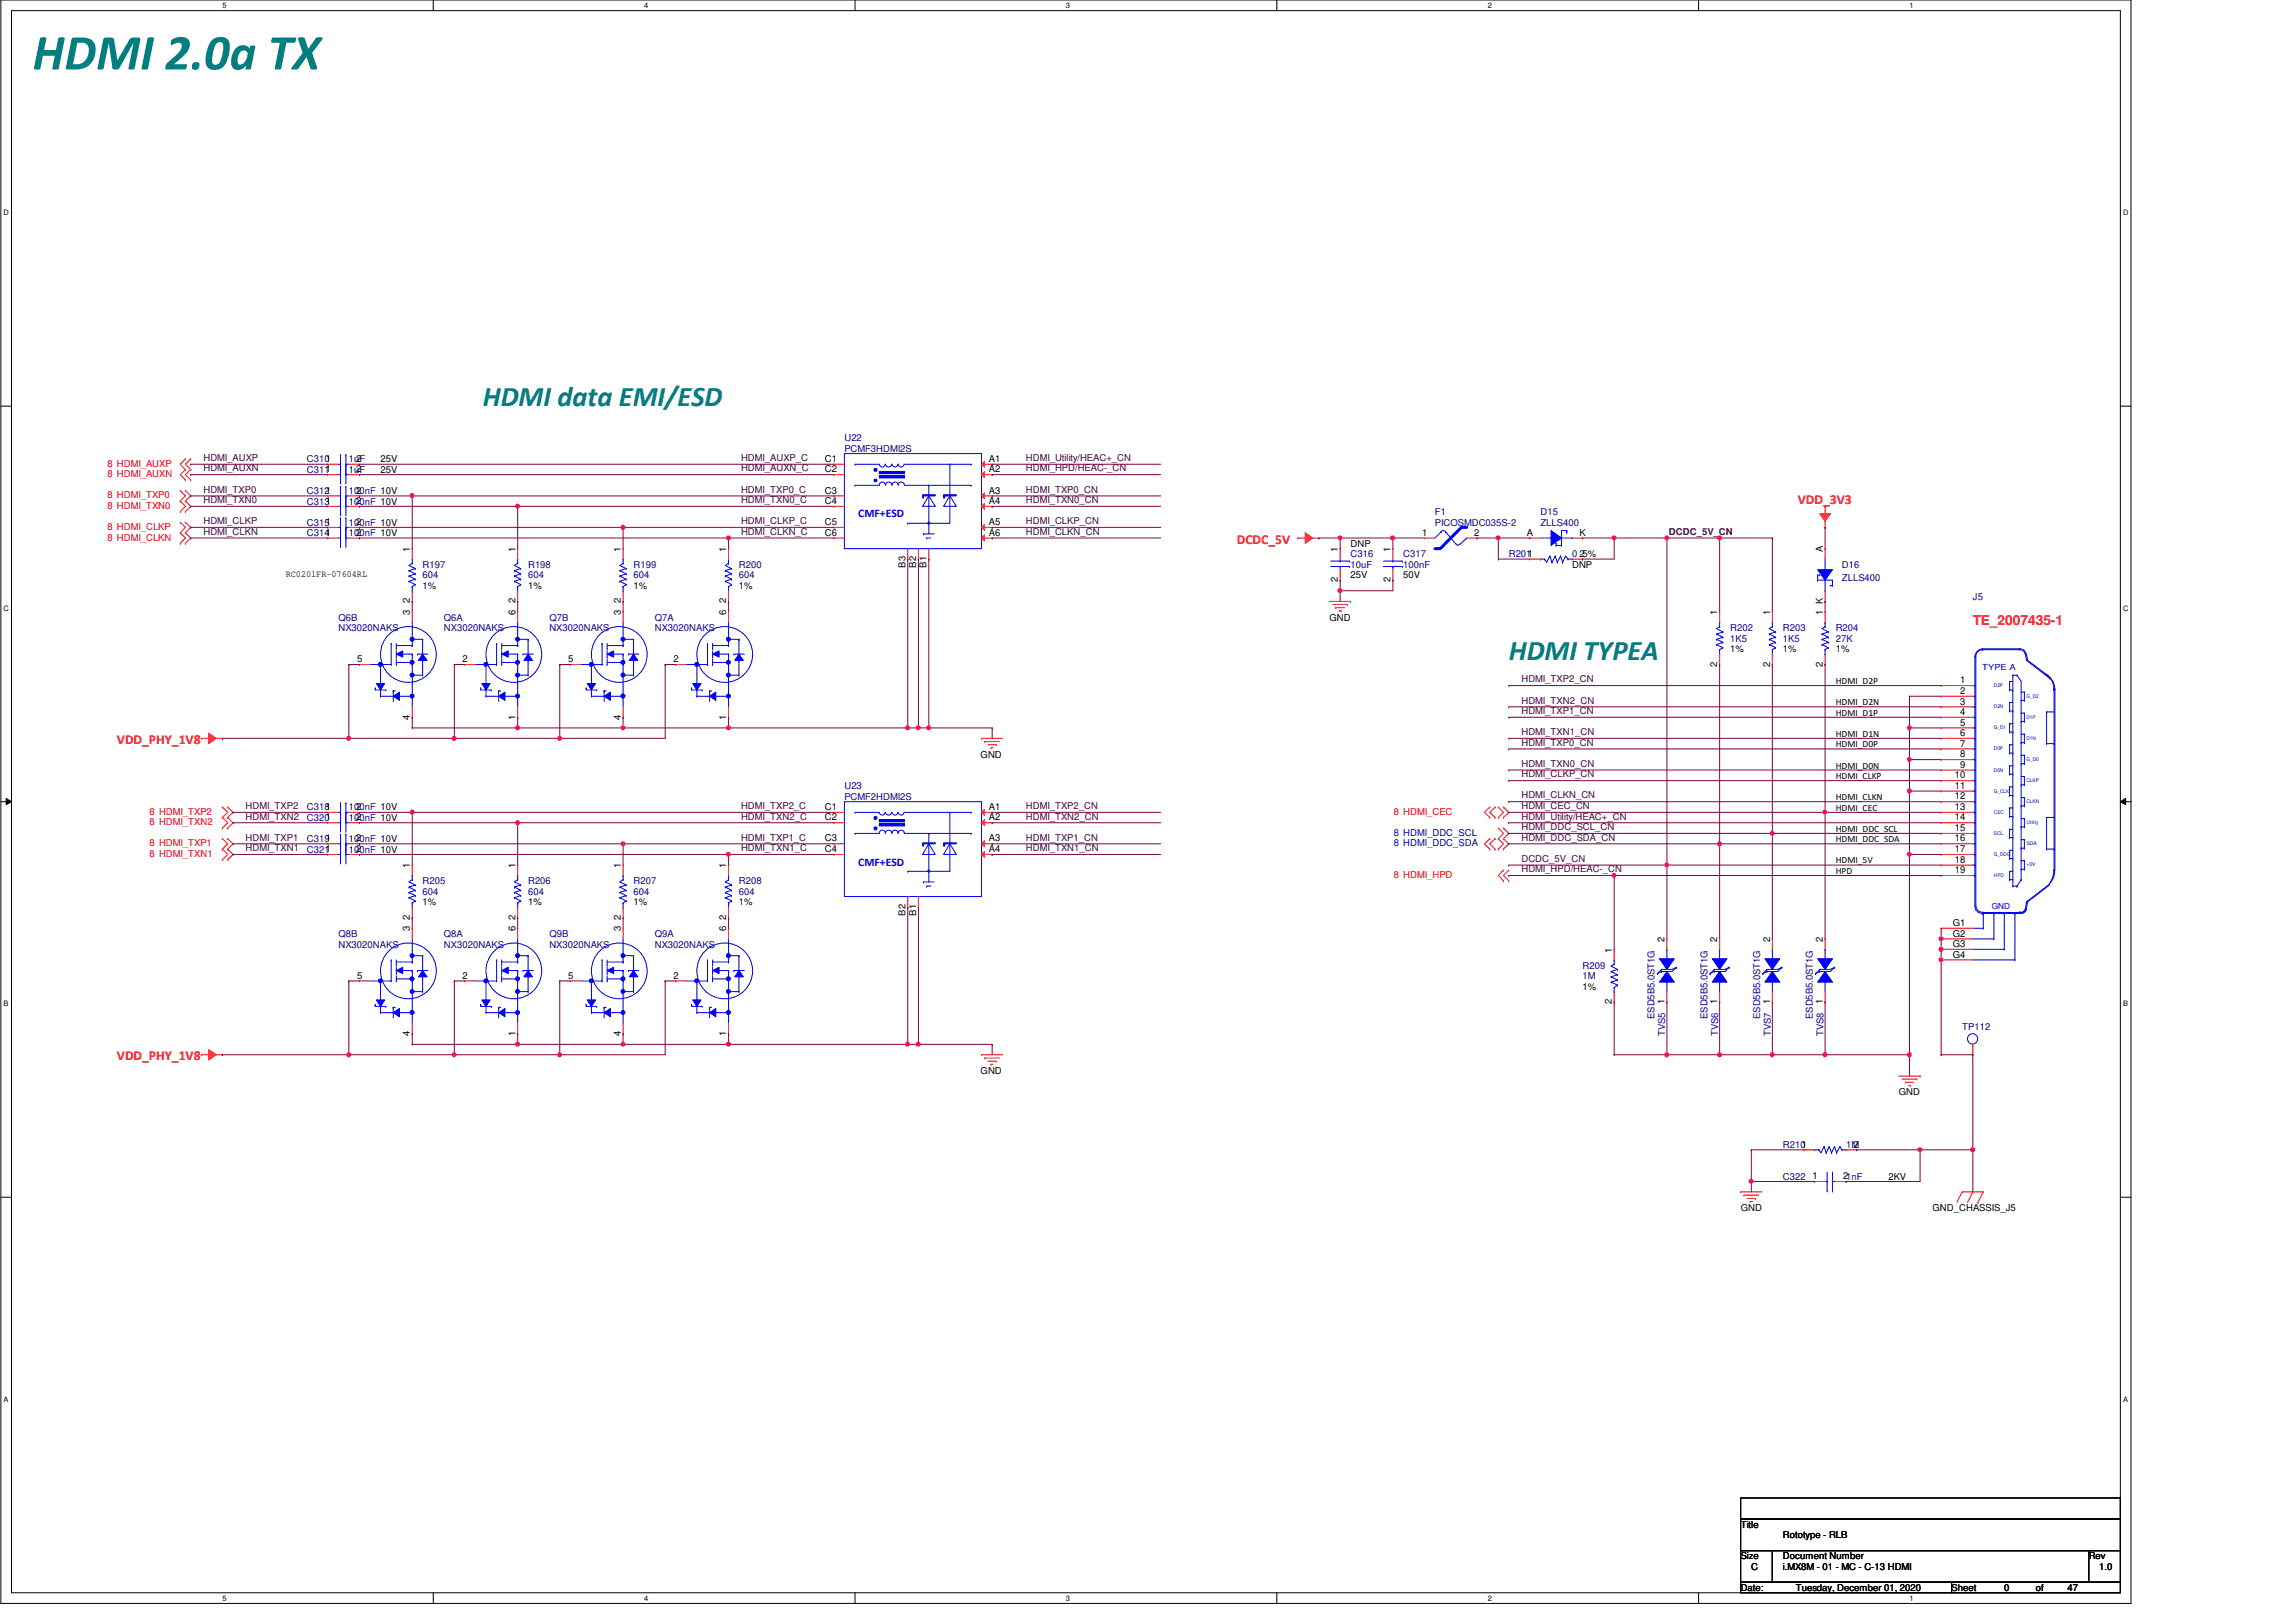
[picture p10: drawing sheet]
<svg xmlns="http://www.w3.org/2000/svg" width="420mm" height="297mm" viewBox="0 0 420 297" stroke-linecap="round" stroke-linejoin="round" font-family="sans-serif">
<defs><g id="words">
<text font-size="9.2" fill="#007f7f" x="6" y="12.7">HDMI 2.0a TX</text>
<g font-size="5.2" fill="#007f7f">
<text x="88.4" y="74.3">HDMI data EMI/ESD</text>
<text x="276.2" y="120.8">HDMI TYPEA</text>
</g>
<g font-size="2.5" fill="#f00">
<text x="329.1" y="92.2">VDD_3V3</text>
<text x="226.4" y="99.5">DCDC_5V</text>
<text x="361.2" y="114.3">TE_2007435-1</text>
<text x="21.4" y="136.1">VDD_PHY_1V8</text>
<text x="21.4" y="194.1">VDD_PHY_1V8</text>
</g>
<g font-size="2.1" fill="#00f">
<text x="157.1" y="94.7">CMF+ESD</text>
<text x="157.1" y="158.4">CMF+ESD</text>
</g>
<g font-size="1.7" fill="#00007f">
<text x="154.6" y="82.7">PCMF3HDMI2S</text>
<text x="154.6" y="80.8">U22</text>
<text x="56.2" y="86.6">C3111</text>
<text x="56.2" y="84.6">C3101</text>
<text x="63.9" y="86.6">1uF</text>
<text x="63.9" y="84.6">1uF</text>
<text x="56.2" y="90.4">C3121</text>
<text x="56.2" y="92.4">C3131</text>
<text x="63.9" y="90.4">100nF 10V</text>
<text x="63.9" y="92.4">100nF 10V</text>
<text x="262.7" y="94.3">F1</text>
<text x="282" y="94.3">D15</text>
<text x="56.2" y="96.2">C3151</text>
<text x="56.2" y="98.1">C3141</text>
<text x="63.9" y="96.2">100nF 10V</text>
<text x="63.9" y="98.1">100nF 10V</text>
<text x="262.7" y="96.2">PICOSMDC035S-2</text>
<text x="282" y="96.2">ZLLS400</text>
<text x="77.4" y="103.9">R197</text>
<text x="77.4" y="105.9">604</text>
<text x="96.7" y="103.9">R198</text>
<text x="96.7" y="105.9">604</text>
<text x="116" y="103.9">R199</text>
<text x="116" y="105.9">604</text>
<text x="135.3" y="103.9">R200</text>
<text x="135.3" y="105.9">604</text>
<text x="247.3" y="102">C316</text>
<text x="247.3" y="103.9">10uF</text>
<text x="256.9" y="102">C317</text>
<text x="256.9" y="103.9">100nF</text>
<text x="276.2" y="102">R2011</text>
<text x="287.8" y="102">0</text>
<text x="337.2" y="103.9">D16</text>
<text x="337.2" y="106.3">ZLLS400</text>
<text x="62" y="113.6">Q6B</text>
<text x="81.3" y="113.6">Q6A</text>
<text x="100.6" y="113.6">Q7B</text>
<text x="119.9" y="113.6">Q7A</text>
<text x="361.2" y="109.7">J5</text>
<text x="62" y="115.5">NX3020NAKS</text>
<text x="81.3" y="115.5">NX3020NAKS</text>
<text x="100.6" y="115.5">NX3020NAKS</text>
<text x="119.9" y="115.5">NX3020NAKS</text>
<text x="316.8" y="115.5">R202</text>
<text x="316.8" y="117.4">1K5</text>
<text x="326.4" y="115.5">R203</text>
<text x="326.4" y="117.4">1K5</text>
<text x="336.1" y="115.5">R204</text>
<text x="336.1" y="117.4">27K</text>
<text x="56.2" y="148.3">C3181</text>
<text x="63.9" y="148.3">100nF 10V</text>
<text x="154.6" y="146.4">PCMF2HDMI2S</text>
<text x="154.6" y="144.5">U23</text>
<text x="56.2" y="150.3">C3201</text>
<text x="56.2" y="154.1">C3191</text>
<text x="63.9" y="150.3">100nF 10V</text>
<text x="63.9" y="154.1">100nF 10V</text>
<text x="56.2" y="156">C3211</text>
<text x="63.9" y="156">100nF 10V</text>
<text x="77.4" y="161.8">R205</text>
<text x="96.7" y="161.8">R206</text>
<text x="116" y="161.8">R207</text>
<text x="135.3" y="161.8">R208</text>
<text x="77.4" y="163.8">604</text>
<text x="96.7" y="163.8">604</text>
<text x="116" y="163.8">604</text>
<text x="135.3" y="163.8">604</text>
<text x="62" y="171.5">Q8B</text>
<text x="62" y="173.4">NX3020NAKS</text>
<text x="81.3" y="171.5">Q8A</text>
<text x="81.3" y="173.4">NX3020NAKS</text>
<text x="100.6" y="171.5">Q9B</text>
<text x="100.6" y="173.4">NX3020NAKS</text>
<text x="119.9" y="171.5">Q9A</text>
<text x="119.9" y="173.4">NX3020NAKS</text>
<text x="289.7" y="177.3">R209</text>
<text x="289.7" y="179.2">1M</text>
<text x="302.9" y="186.5" transform="rotate(-90 302.9 186.5)">ESD5B5.0ST1G</text>
<text x="304.9" y="189.6" transform="rotate(-90 304.9 189.6)">TVS5</text>
<text x="312.6" y="186.5" transform="rotate(-90 312.6 186.5)">ESD5B5.0ST1G</text>
<text x="314.5" y="189.6" transform="rotate(-90 314.5 189.6)">TVS6</text>
<text x="322.2" y="186.5" transform="rotate(-90 322.2 186.5)">ESD5B5.0ST1G</text>
<text x="324.2" y="189.6" transform="rotate(-90 324.2 189.6)">TVS7</text>
<text x="331.9" y="186.5" transform="rotate(-90 331.9 186.5)">ESD5B5.0ST1G</text>
<text x="333.8" y="189.6" transform="rotate(-90 333.8 189.6)">TVS8</text>
<text x="359.2" y="188.5">TP112</text>
<text x="326.4" y="215.9">C322</text>
<text x="326.4" y="210.1">R2101</text>
<text x="338" y="210.1">1M</text>
</g>
<g font-size="1.7" fill="#f00">
<text x="19.7" y="85.4">8 HDMI_AUXP</text>
<text x="19.7" y="87.3">8 HDMI_AUXN</text>
<text x="19.7" y="91.2">8 HDMI_TXP0</text>
<text x="19.7" y="93.1">8 HDMI_TXN0</text>
<text x="19.7" y="97">8 HDMI_CLKP</text>
<text x="19.7" y="98.9">8 HDMI_CLKN</text>
<text x="27.4" y="149.1">8 HDMI_TXP2</text>
<text x="255.2" y="149.1">8 HDMI_CEC</text>
<text x="27.4" y="154.9">8 HDMI_TXP1</text>
<text x="27.4" y="151">8 HDMI_TXN2</text>
<text x="27.4" y="156.8">8 HDMI_TXN1</text>
<text x="255.2" y="160.7">8 HDMI_HPD</text>
</g>
<g font-size="1.7" fill="#400040">
<text x="37.2" y="84.4">HDMI_AUXP</text>
<text x="37.2" y="86.3">HDMI_AUXN</text>
<text x="135.7" y="84.4">HDMI_AUXP_C</text>
<text x="135.7" y="86.3">HDMI_AUXN_C</text>
<text x="187.8" y="86.3">HDMI_HPD/HEAC-_CN</text>
<text x="187.8" y="84.4">HDMI_Utility/HEAC+_CN</text>
<text x="37.2" y="95.9">HDMI_CLKP</text>
<text x="37.2" y="90.2">HDMI_TXP0</text>
<text x="37.2" y="92.1">HDMI_TXN0</text>
<text x="135.7" y="95.9">HDMI_CLKP_C</text>
<text x="135.7" y="90.2">HDMI_TXP0_C</text>
<text x="135.7" y="92.1">HDMI_TXN0_C</text>
<text x="187.8" y="95.9">HDMI_CLKP_CN</text>
<text x="187.8" y="90.2">HDMI_TXP0_CN</text>
<text x="187.8" y="92.1">HDMI_TXN0_CN</text>
<text x="37.2" y="97.9">HDMI_CLKN</text>
<text x="135.7" y="97.9">HDMI_CLKN_C</text>
<text x="187.8" y="97.9">HDMI_CLKN_CN</text>
<text x="305.6" y="97.9">DCDC_5V_CN</text>
<text x="278.5" y="124.9">HDMI_TXP2_CN</text>
<text x="278.5" y="130.7">HDMI_TXP1_CN</text>
<text x="278.5" y="128.8">HDMI_TXN2_CN</text>
<text x="278.5" y="136.5">HDMI_TXP0_CN</text>
<text x="278.5" y="134.5">HDMI_TXN1_CN</text>
<text x="278.5" y="142.3">HDMI_CLKP_CN</text>
<text x="278.5" y="140.3">HDMI_TXN0_CN</text>
<text x="44.9" y="148.1">HDMI_TXP2</text>
<text x="44.9" y="150">HDMI_TXN2</text>
<text x="135.7" y="148.1">HDMI_TXP2_C</text>
<text x="135.7" y="150">HDMI_TXN2_C</text>
<text x="187.8" y="148.1">HDMI_TXP2_CN</text>
<text x="187.8" y="150">HDMI_TXN2_CN</text>
<text x="278.5" y="148.1">HDMI_CEC_CN</text>
<text x="278.5" y="146.1">HDMI_CLKN_CN</text>
<text x="278.5" y="150">HDMI_Utility/HEAC+_CN</text>
<text x="44.9" y="153.8">HDMI_TXP1</text>
<text x="44.9" y="155.8">HDMI_TXN1</text>
<text x="135.7" y="153.8">HDMI_TXP1_C</text>
<text x="135.7" y="155.8">HDMI_TXN1_C</text>
<text x="187.8" y="153.8">HDMI_TXP1_CN</text>
<text x="187.8" y="155.8">HDMI_TXN1_CN</text>
<text x="278.5" y="153.8">HDMI_DDC_SDA_CN</text>
<text x="278.5" y="151.9">HDMI_DDC_SCL_CN</text>
<text x="278.5" y="159.6">HDMI_HPD/HEAC-_CN</text>
<text x="278.5" y="157.7">DCDC_5V_CN</text>
</g>
<g font-size="1.7">
<text x="65.2" y="86.4">2</text>
<text x="65.2" y="84.5">2</text>
<text x="69.7" y="86.6">25V</text>
<text x="69.7" y="84.6">25V</text>
<text x="151" y="84.5">C1</text>
<text x="151" y="86.4">C2</text>
<text x="181" y="84.5">A1</text>
<text x="181" y="86.4">A2</text>
<text x="65.2" y="90.3">2</text>
<text x="65.2" y="92.2">2</text>
<text x="151" y="90.3">C3</text>
<text x="151" y="92.2">C4</text>
<text x="181" y="90.3">A3</text>
<text x="181" y="92.2">A4</text>
<text x="65.2" y="96.1">2</text>
<text x="65.2" y="98">2</text>
<text x="75" y="101" transform="rotate(-90 75 101)">1</text>
<text x="94.3" y="101" transform="rotate(-90 94.3 101)">1</text>
<text x="113.7" y="101" transform="rotate(-90 113.7 101)">1</text>
<text x="133" y="101" transform="rotate(-90 133 101)">1</text>
<text x="151" y="96.1">C5</text>
<text x="151" y="98">C6</text>
<text x="181" y="96.1">A5</text>
<text x="181" y="98">A6</text>
<text x="244.9" y="101" transform="rotate(-90 244.9 101)">1</text>
<text x="247.3" y="100.1">DNP</text>
<text x="254.6" y="101" transform="rotate(-90 254.6 101)">1</text>
<text x="260.4" y="98">1</text>
<text x="269.9" y="98">2</text>
<text x="279.5" y="98">A</text>
<text x="289.2" y="98">K</text>
<text x="289.2" y="101.9">25%</text>
<text x="333.7" y="101" transform="rotate(-90 333.7 101)">A</text>
<text x="52.3" y="105.7">RC0201FR-07604RL</text>
<text x="77.4" y="107.8">1%</text>
<text x="96.7" y="107.8">1%</text>
<text x="116" y="107.8">1%</text>
<text x="135.3" y="107.8">1%</text>
<text x="165.8" y="103.9" transform="rotate(-90 165.8 103.9)">B3</text>
<text x="167.7" y="103.9" transform="rotate(-90 167.7 103.9)">B2</text>
<text x="169.6" y="103.9" transform="rotate(-90 169.6 103.9)">B1</text>
<text x="244.9" y="106.6" transform="rotate(-90 244.9 106.6)">2</text>
<text x="247.3" y="105.9">25V</text>
<text x="254.6" y="106.6" transform="rotate(-90 254.6 106.6)">2</text>
<text x="256.9" y="105.9">50V</text>
<text x="287.8" y="103.9">DNP</text>
<text x="75" y="112.6" transform="rotate(-90 75 112.6)">3</text>
<text x="75" y="110.4" transform="rotate(-90 75 110.4)">2</text>
<text x="94.3" y="112.6" transform="rotate(-90 94.3 112.6)">6</text>
<text x="94.3" y="110.4" transform="rotate(-90 94.3 110.4)">2</text>
<text x="113.7" y="112.6" transform="rotate(-90 113.7 112.6)">3</text>
<text x="113.7" y="110.4" transform="rotate(-90 113.7 110.4)">2</text>
<text x="133" y="112.6" transform="rotate(-90 133 112.6)">6</text>
<text x="133" y="110.4" transform="rotate(-90 133 110.4)">2</text>
<text x="243.4" y="113.6">GND</text>
<text x="314.4" y="112.6" transform="rotate(-90 314.4 112.6)">1</text>
<text x="324.1" y="112.6" transform="rotate(-90 324.1 112.6)">1</text>
<text x="333.7" y="112.6" transform="rotate(-90 333.7 112.6)">1 K</text>
<text x="316.8" y="119.4">1%</text>
<text x="326.4" y="119.4">1%</text>
<text x="336.1" y="119.4">1%</text>
<text x="65.4" y="121.2">5</text>
<text x="84.7" y="121.2">2</text>
<text x="104" y="121.2">5</text>
<text x="123.3" y="121.2">2</text>
<text x="314.4" y="122" transform="rotate(-90 314.4 122)">2</text>
<text x="324.1" y="122" transform="rotate(-90 324.1 122)">2</text>
<text x="333.7" y="122" transform="rotate(-90 333.7 122)">2</text>
<text x="336.1" y="125.2">HDMI_D2P</text>
<text x="358.8" y="125.1">1</text>
<text x="75" y="131.7" transform="rotate(-90 75 131.7)">4</text>
<text x="94.3" y="131.7" transform="rotate(-90 94.3 131.7)">1</text>
<text x="113.7" y="131.7" transform="rotate(-90 113.7 131.7)">4</text>
<text x="133" y="131.7" transform="rotate(-90 133 131.7)">1</text>
<text x="336.1" y="129.1">HDMI_D2N</text>
<text x="336.1" y="131">HDMI_D1P</text>
<text x="358.8" y="127">2</text>
<text x="358.8" y="128.9">3</text>
<text x="358.8" y="130.9">4</text>
<text x="336.1" y="134.9">HDMI_D1N</text>
<text x="336.1" y="136.8">HDMI_D0P</text>
<text x="358.8" y="132.8">5</text>
<text x="358.8" y="134.7">6</text>
<text x="358.8" y="136.7">7</text>
<text x="179.5" y="138.7">GND</text>
<text x="336.1" y="140.7">HDMI_D0N</text>
<text x="336.1" y="142.6">HDMI_CLKP</text>
<text x="357.9" y="142.5">10</text>
<text x="358.8" y="138.6">8</text>
<text x="358.8" y="140.5">9</text>
<text x="65.2" y="148.3">2</text>
<text x="151" y="148.3">C1</text>
<text x="181" y="148.3">A1</text>
<text x="336.1" y="146.4">HDMI_CLKN</text>
<text x="336.1" y="148.4">HDMI_CEC</text>
<text x="357.9" y="144.4">11</text>
<text x="357.9" y="146.3">12</text>
<text x="357.9" y="148.3">13</text>
<text x="65.2" y="150.2">2</text>
<text x="65.2" y="154">2</text>
<text x="65.2" y="156">2</text>
<text x="151" y="150.2">C2</text>
<text x="151" y="154">C3</text>
<text x="151" y="156">C4</text>
<text x="181" y="150.2">A2</text>
<text x="181" y="154">A3</text>
<text x="181" y="156">A4</text>
<text x="336.1" y="152.2">HDMI_DDC_SCL</text>
<text x="336.1" y="154.2">HDMI_DDC_SDA</text>
<text x="357.9" y="150.2">14</text>
<text x="357.9" y="152.1">15</text>
<text x="357.9" y="154">16</text>
<text x="357.9" y="156">17</text>
<text x="75" y="158.9" transform="rotate(-90 75 158.9)">1</text>
<text x="94.3" y="158.9" transform="rotate(-90 94.3 158.9)">1</text>
<text x="113.7" y="158.9" transform="rotate(-90 113.7 158.9)">1</text>
<text x="133" y="158.9" transform="rotate(-90 133 158.9)">1</text>
<text x="336.1" y="158">HDMI_5V</text>
<text x="336.1" y="160">HPD</text>
<text x="357.9" y="157.9">18</text>
<text x="357.9" y="159.8">19</text>
<text x="77.4" y="165.7">1%</text>
<text x="96.7" y="165.7">1%</text>
<text x="116" y="165.7">1%</text>
<text x="135.3" y="165.7">1%</text>
<text x="165.8" y="167.6" transform="rotate(-90 165.8 167.6)">B2</text>
<text x="167.7" y="167.6" transform="rotate(-90 167.7 167.6)">B1</text>
<text x="75" y="170.5" transform="rotate(-90 75 170.5)">3</text>
<text x="75" y="168.4" transform="rotate(-90 75 168.4)">2</text>
<text x="94.3" y="170.5" transform="rotate(-90 94.3 170.5)">6</text>
<text x="94.3" y="168.4" transform="rotate(-90 94.3 168.4)">2</text>
<text x="113.7" y="170.5" transform="rotate(-90 113.7 170.5)">3</text>
<text x="113.7" y="168.4" transform="rotate(-90 113.7 168.4)">2</text>
<text x="133" y="170.5" transform="rotate(-90 133 170.5)">6</text>
<text x="133" y="168.4" transform="rotate(-90 133 168.4)">2</text>
<text x="304.7" y="172.4" transform="rotate(-90 304.7 172.4)">2</text>
<text x="314.4" y="172.4" transform="rotate(-90 314.4 172.4)">2</text>
<text x="324.1" y="172.4" transform="rotate(-90 324.1 172.4)">2</text>
<text x="333.7" y="172.4" transform="rotate(-90 333.7 172.4)">2</text>
<text x="357.5" y="169.5">G1</text>
<text x="357.5" y="171.4">G2</text>
<text x="357.5" y="173.3">G3</text>
<text x="65.4" y="179.1">5</text>
<text x="84.7" y="179.1">2</text>
<text x="104" y="179.1">5</text>
<text x="123.3" y="179.1">2</text>
<text x="295.1" y="174.3" transform="rotate(-90 295.1 174.3)">1</text>
<text x="357.5" y="175.3">G4</text>
<text x="289.7" y="181.1">1%</text>
<text x="295.1" y="183.8" transform="rotate(-90 295.1 183.8)">2</text>
<text x="304.7" y="183.8" transform="rotate(-90 304.7 183.8)">1</text>
<text x="314.4" y="183.8" transform="rotate(-90 314.4 183.8)">1</text>
<text x="324.1" y="183.8" transform="rotate(-90 324.1 183.8)">1</text>
<text x="333.7" y="183.8" transform="rotate(-90 333.7 183.8)">1</text>
<text x="75" y="189.6" transform="rotate(-90 75 189.6)">4</text>
<text x="94.3" y="189.6" transform="rotate(-90 94.3 189.6)">1</text>
<text x="113.7" y="189.6" transform="rotate(-90 113.7 189.6)">4</text>
<text x="133" y="189.6" transform="rotate(-90 133 189.6)">1</text>
<text x="179.5" y="196.6">GND</text>
<text x="347.6" y="200.4">GND</text>
<text x="331.8" y="215.8">1</text>
<text x="337.4" y="215.8">21nF</text>
<text x="339.3" y="210">2</text>
<text x="345.7" y="215.9">2KV</text>
<text x="318.7" y="221.7">GND</text>
<text x="353.8" y="221.7">GND_CHASSIS_J5</text>
<text x="318.7" y="279.6">Title</text>
<text x="326.4" y="281.5">Rototype - RLB</text>
<text x="318.7" y="285.4">Size</text>
<text x="320.6" y="287.3">C</text>
<text x="326.4" y="285.4">Document Number</text>
<text x="326.4" y="287.3">i.MX8M - 01 - MC - C-13 HDMI</text>
<text x="382.4" y="285.4">Rev</text>
<text x="384.3" y="287.3">1.0</text>
<text x="318.7" y="291.2">Date:</text>
<text x="328.7" y="291.2">Tuesday, December 01, 2020</text>
<text x="357.3" y="291.2">Sheet</text>
<text x="366.9" y="291.2">0</text>
<text x="372.7" y="291.2">of</text>
<text x="378.5" y="291.2">47</text>
</g>
<g font-size="1.7" fill="#00f">
<text x="255.2" y="154.9">8 HDMI_DDC_SDA</text>
<text x="255.2" y="153">8 HDMI_DDC_SCL</text>
</g>
<g font-size="1.5" fill="#00f">
<text x="362.9" y="122.6">TYPE A</text>
<text x="364.6" y="166.3">GND</text>
</g>
<g font-size="1.4">
<text x="40.7" y="1.4">5</text>
<text x="117.9" y="1.4">4</text>
<text x="195.1" y="1.4">3</text>
<text x="272.4" y="1.4">2</text>
<text x="349.6" y="1.4">1</text>
<text x=".7" y="39.4">D</text>
<text x="388.7" y="39.4">D</text>
<text x=".7" y="111.8">C</text>
<text x="388.7" y="111.8">C</text>
<text x=".7" y="184.1">B</text>
<text x="388.7" y="184.1">B</text>
<text x=".7" y="256.5">A</text>
<text x="388.7" y="256.5">A</text>
<text x="40.7" y="292.9">5</text>
<text x="117.9" y="292.9">4</text>
<text x="195.1" y="292.9">3</text>
<text x="272.4" y="292.9">2</text>
<text x="349.6" y="292.9">1</text>
</g>
<g font-size=".9" fill="#00f">
<text x="365" y="125.8">D2P</text>
<text x="365" y="129.6">D2N</text>
<text x="371" y="127.7">G_D2</text>
<text x="371" y="131.6">D1P</text>
<text x="365" y="133.5">G_D1</text>
<text x="365" y="137.3">D0P</text>
<text x="371" y="135.4">D1N</text>
<text x="365" y="141.2">D0N</text>
<text x="371" y="139.3">G_D0</text>
<text x="371" y="143.1">CLKP</text>
<text x="365" y="145.1">G_CLK</text>
<text x="365" y="148.9">CEC</text>
<text x="371" y="147">CLKN</text>
<text x="365" y="152.8">SCL</text>
<text x="371" y="154.7">SDA</text>
<text x="371" y="150.9">Utility</text>
<text x="365" y="156.6">G_DDC</text>
<text x="365" y="160.5">HPD</text>
<text x="371" y="158.6">+5V</text>
</g>
</g></defs>
<path d="M.2 0h389.9v293.5h-389.9zM2.1 1.9h386.1v289.6h-386.1z" fill="none" stroke="#000" stroke-width=".18"/>
<g fill="#fff">
<path d="M40.7 .2h.8v1.5h-.8z"/>
<path d="M40.7 291.7h.8v1.5h-.8z"/>
</g>
<path d="M79.3 0v1.9M79.3 291.5v2" fill="none" stroke="#000" stroke-width=".18"/>
<g fill="#fff">
<path d="M117.9 .2h.8v1.5h-.8z"/>
<path d="M117.9 291.7h.8v1.5h-.8z"/>
</g>
<path d="M156.5 0v1.9M156.5 291.5v2" fill="none" stroke="#000" stroke-width=".18"/>
<g fill="#fff">
<path d="M195.1 .2h.8v1.5h-.8z"/>
<path d="M195.1 291.7h.8v1.5h-.8z"/>
</g>
<path d="M233.8 0v1.9M233.8 291.5v2" fill="none" stroke="#000" stroke-width=".18"/>
<g fill="#fff">
<path d="M272.4 .2h.7v1.5h-.7z"/>
<path d="M272.4 291.7h.7v1.5h-.7z"/>
</g>
<path d="M311 0v1.9M311 291.5v2" fill="none" stroke="#000" stroke-width=".18"/>
<g fill="#fff">
<path d="M349.6 .2h.7v1.5h-.7z"/>
<path d="M349.6 291.7h.7v1.5h-.7z"/>
<path d="M.7 38.1h.9v1.6h-.9z"/>
<path d="M388.7 38.1h1v1.6h-1z"/>
<path d="M.7 110.5h.9v1.6h-.9z"/>
<path d="M388.7 110.5h1v1.6h-1z"/>
</g>
<path d="M.2 74.3h1.9M388.2 74.3h1.9" fill="none" stroke="#000" stroke-width=".18"/>
<g fill="#fff">
<path d="M.7 182.9h.9v1.5h-.9z"/>
<path d="M388.7 182.9h.9v1.5h-.9z"/>
</g>
<path d="M.2 146.7h1.9M1.1 146.1l1 .6-1 .6zM388.2 146.7l1-.6v1.2zM388.2 146.7h1.9" fill="none" stroke="#000" stroke-width=".18"/>
<path d="M1.1 146.1l1 .6-1 .6zM388.2 146.7l1-.6v1.2z" fill="#000"/>
<g fill="#fff">
<path d="M.7 255.3h.9v1.5h-.9z"/>
<path d="M388.7 255.3h.9v1.5h-.9z"/>
</g>
<path d="M.2 219.1h1.9M388.2 219.1h1.9" fill="none" stroke="#000" stroke-width=".18"/>
<path d="M240.1 98.5h1.4M241.5 98.5h.1M243.4 110.1h3.9M244 110.6h2.7M244.5 111.2h.1M244.5 111.2h1.6M245.1 111.8h.4M245.5 111.8h.1M246.7 110.6h.1M247.3 110.1h.1" fill="none" stroke="#f00" stroke-width=".18"/>
<path d="M239 97.5l1.3 1-1.3 .9z" fill-rule="evenodd" fill="#f00"/>
<g fill="none" stroke="#f00" stroke-width=".18">
<path d="M237.6 98.5h.1M237.6 98.5h2.1M239 97.5l1.3 1-1.3 .9zM39.4 135.1h1.3M40.7 135.1h.1M347.6 196.9h3.9M348.2 197.5h2.7M348.8 198.1h.1M348.8 198.1h1.5M349.4 198.7h.4M349.8 198.7h.1M350.9 197.5h.1"/>
<path d="M351.5 196.9h.1"/>
</g>
<path d="M38.2 134.2l1.4 .9-1.4 1z" fill-rule="evenodd" fill="#f00"/>
<g fill="none" stroke="#f00" stroke-width=".18">
<path d="M36.9 135.1h.1M36.9 135.1h2.1M38.2 134.2l1.4 .9-1.4 1zM179.7 135.1h.1M179.7 135.1h3.8M180.3 135.7h.1M180.3 135.7h2.7M180.9 136.3h1.5M181.4 136.9h.1M181.4 136.9h.4M182.4 136.3h.1M39.4 193h1.3"/>
<path d="M40.7 193h.1"/>
</g>
<path d="M38.2 192.1l1.4 .9-1.4 1z" fill-rule="evenodd" fill="#f00"/>
<g fill="none" stroke="#f00" stroke-width=".18">
<path d="M334.1 96.5h.1M334.1 95.2v1.3M36.9 193h.1M36.9 193h2.1M38.2 192.1l1.4 .9-1.4 1zM179.7 193h.1M179.7 193h3.8M180.3 193.6h.1M180.3 193.6h2.7M180.9 194.2h1.5M181.4 194.8h.1M181.4 194.8h.4"/>
<path d="M182.4 194.2h.1"/>
</g>
<path d="M333.2 94h1.9l-1 1.4z" fill-rule="evenodd" fill="#f00"/>
<g fill="none" stroke="#f00" stroke-width=".18">
<path d="M33 97.5h.1M33 95.6h.1M33 91.7h.1M33 89.8h.1M33 99.4h.1M33 93.6h.1M33 95.6l.9 .9-.9 1M33 89.8l.9 1-.9 .9M33 97.5l.9 1-.9 .9M33 91.7l.9 1-.9 .9M33.9 95.6h.1M33.9 97.5h.1"/>
<path d="M33.9 89.8h.1M33.9 91.7h.1M33.9 99.4h.1M33.9 93.6h.1M33.9 84h.1M33.9 85.9h.1M33.9 87.8h.1M33.9 95.6l1 .9-1 1M33.9 89.8l1 1-1 .9M33.9 97.5l1 1-1 .9M33.9 91.7l1 1-1 .9M33.9 84l-.9 1 .9 .9"/>
<path d="M33.9 85.9l-.9 1 .9 .9M34.9 84h.1M34.9 85.9h.1M34.9 87.8h.1M34.9 84l-1 1 1 .9M34.9 85.9l-1 1 1 .9M333.2 94h1.9l-1 1.4zM334.1 92.7h.1M334.1 92.7v2.1M40.7 149.6h.1M40.7 147.7h.1M40.7 155.4h.1"/>
<path d="M40.7 153.5h.1M40.7 151.6h.1M40.7 157.4h.1M40.7 147.7l1 1-1 .9M40.7 153.5l1 .9-1 1M40.7 149.6l1 1-1 1M40.7 155.4l1 1-1 1M41.7 147.7h.1M41.7 149.6h.1M41.7 153.5h.1M41.7 155.4h.1M41.7 151.6h.1"/>
<path d="M41.7 157.4h.1M41.7 147.7l1 1-1 .9M41.7 153.5l1 .9-1 1M41.7 149.6l1 1-1 1M41.7 155.4l1 1-1 1M272.7 155.4h.1M272.7 153.5h.1M272.7 147.7h.1M272.7 149.6h.1M272.7 153.5l-.9 .9 .9 1M272.7 147.7l-.9 1 .9 .9M273.7 153.5h.1"/>
<path d="M273.7 155.4h.1M273.7 149.6h.1M273.7 147.7h.1M273.7 153.5l-1 .9 1 1M273.7 147.7l-1 1 1 .9M274.3 153.5h.1M274.3 155.4h.1M274.3 151.6h.1M274.3 149.6h.1M274.3 147.7h.1M274.3 153.5l.9 .9-.9 1M274.3 151.6l.9 .9-.9 1"/>
<path d="M274.3 147.7l.9 1-.9 .9M275.2 159.3h.1M275.2 155.4h.1M275.2 153.5h.1M275.2 151.6h.1M275.2 147.7h.1M275.2 149.6h.1M275.2 159.3l-.9 .9 .9 1M275.2 153.5l1 .9-1 1M275.2 151.6l1 .9-1 1M275.2 147.7l1 1-1 .9M276.2 159.3h.1"/>
<path d="M276.2 159.3l-1 .9 1 1M275.2 161.2h.1M276.2 161.2h.1M318.7 218.1h.1M318.7 218.1h3.9M319.3 218.7h.1M319.3 218.7h2.7M319.9 219.3h1.5M320.4 219.9h.1M320.4 219.9h.4M321.4 219.3h.1M359.2 218.1h.1"/>
<path d="M359.2 218.1h3.9M359.2 218.1l-.9 2M361.2 218.1h.1M361.2 218.1l-1 2M363.1 218.1h.1M363.1 218.1l-1 2M362.1 220.1h.1"/>
</g>
<path d="M318.7 274.2h69.5v3.8h-69.5zM318.7 278h69.5v5.8h-69.5zM318.7 283.8h5.8v5.8h-5.8zM318.7 289.6h38.6v1.9h-38.6zM324.5 283.8h57.9v5.8h-57.9zM357.3 289.6h30.9v1.9h-30.9zM382.4 283.8h5.8v5.8h-5.8z" fill="none" stroke="#000" stroke-width=".18"/>
<path d="M313.1 178.2h.1M313.8 177.4h.1M313.8 177.8h.1M313.8 177.4l-.7 .8M313.8 177.8l-.7 .4M314.8 179.5h.1M314.8 173.7h.1M314.8 173.7v2M314.8 179.5v2M316.6 177h.1M316.6 177l-.8 .4h-2M316.6 177l-.8 .8h-2" fill="none" stroke="#00f" stroke-width=".18"/>
<path d="M314.8 177.8l1.4 1.9h-2.7z" fill-rule="evenodd" fill="#00f"/>
<path d="M314.8 177.8l1.4 1.9h-2.7z" fill="none" stroke="#00f" stroke-width=".18"/>
<path d="M313.5 175.5h2.7l-1.4 1.9z" fill-rule="evenodd" fill="#00f"/>
<g fill="none" stroke="#00f" stroke-width=".18">
<path d="M129.5 117.8h.1M129.5 117.8v3.8M130.5 118.7h.1M130.5 117.8v.9M130.5 119.1v1.2M130.5 118.2h2.9M131.6 119.7h1.8M133.4 119.7h.1M133.4 118.2h.1M133.4 117h1.9M133.4 113.9v4.3M133.4 119.7v1.2"/>
<path d="M134.4 119.7h.1M134.4 119.7h1.9M135.3 117h.1M135.3 117v2.7M323.9 118h.1M323.9 117h.1M323.9 116h.1M323.9 117l1.2 .6M323.9 116l1.2 .6M323.9 118l1.2 .5M324.5 118.9h.1M324.5 113.9h.1"/>
<path d="M324.5 119.7h.1M324.5 114.7h.1M324.5 114.7l-.6 .4 1.2 .6M324.5 113.9v.8M324.5 118.9v.8M325.1 117.6h.1M325.1 116.6h.1M325.1 115.7h.1M325.1 118.5h.1M325.1 117.6l-1.2 .4M325.1 116.6l-1.2 .4M325.1 115.7l-1.2 .3"/>
<path d="M325.1 118.5l-.6 .4M125.6 121.6h3.9M126.6 125.9h.1M126.6 125.9v.4h2M127.6 127.4h.1M127.6 125.5h.1M127.6 121.6h.1M127.6 127.4h5.8M127.6 121.6v3.5M127.6 125.5v1.9M128.6 126.3h.1M129.5 121.6h.1"/>
<path d="M129.9 126.4h.1M129.9 126.4h.4M129.9 126.4v2M130.5 120.3h.1M130.5 121.6h.1M130.5 120.6v1M130.5 121.2h2.5M133 121.2h.1M133.4 121.6h.1M133.4 121.6v7.8M133.4 123.6h1.9M135.3 120.9h.1"/>
<path d="M135.3 123.6h.1M135.3 120.9v2.7M62 150.6h.3M62.3 150.6h.1M62.3 148.8h.1M62.3 148.8v3.5M63.3 148.8h.1M63.3 150.6h.1M63.3 150.6h.6M63.3 148.8v3.5M313.5 175.5h2.7l-1.4 1.9z"/>
<circle cx="132.7" cy="119.8" r="5.1"/>
</g>
<path d="M324.5 112h.1M324.5 112v1.9M324.5 119.7v1.9M324.5 121.6h.1M60 150.6h.1M60 150.6h2M63.9 150.6h1.9M65.8 150.6h.1M314.8 171.8h.1M314.8 171.8v1.9M314.8 183.4h.1M314.8 181.5v1.9" fill="none" stroke="#f00" stroke-width=".18"/>
<circle cx="133.4" cy="121.2" r=".37" fill="#00f"/>
<circle cx="133.4" cy="121.2" r=".37" fill="none" stroke="#00f" stroke-width=".18"/>
<circle cx="133.4" cy="127.4" r=".37" fill="#00f"/>
<circle cx="133.4" cy="127.4" r=".37" fill="none" stroke="#00f" stroke-width=".18"/>
<circle cx="127.6" cy="121.6" r=".37" fill="#00f"/>
<circle cx="127.6" cy="121.6" r=".37" fill="none" stroke="#00f" stroke-width=".18"/>
<circle cx="133.4" cy="117" r=".37" fill="#00f"/>
<circle cx="133.4" cy="117" r=".37" fill="none" stroke="#00f" stroke-width=".18"/>
<circle cx="133.4" cy="123.5" r=".37" fill="#00f"/>
<circle cx="133.4" cy="123.5" r=".37" fill="none" stroke="#00f" stroke-width=".18"/>
<path d="M129.9 127.4l1.2-.7v1.5z" fill="#00f"/>
<path d="M129.9 127.4l1.2-.7v1.5z" fill="none" stroke="#00f" stroke-width=".18"/>
<path d="M135.3 119.7l.8 1.2h-1.6z" fill="#00f"/>
<path d="M135.3 119.7l.8 1.2h-1.6z" fill="none" stroke="#00f" stroke-width=".18"/>
<path d="M130.5 119.7l1.1-.6v1.2z" fill="#00f"/>
<path d="M130.5 119.7l1.1-.6v1.2z" fill="none" stroke="#00f" stroke-width=".18"/>
<path d="M126.8 125.1h1.5l-.7 1.2z" fill="#00f"/>
<g fill="none" stroke="#00f" stroke-width=".18">
<path d="M132.8 106.4h.1M132.8 105.4h.1M132.8 104.4h.1M132.8 105.4l1.1 .6M132.8 104.4l1.1 .6M132.8 106.4l1.1 .6M133.4 107.4h.1M133.4 102.3h.1M133.4 108.1h.1M133.4 103.1h.1M133.4 103.1l-.6 .4 1.1 .6M133.4 102.3v.8"/>
<path d="M133.4 107.4v.7M133.9 106h.1M133.9 105h.1M133.9 104.1h.1M133.9 107h.1M133.9 106l-1.1 .4M133.9 105l-1.1 .4M133.9 104.1l-1.1 .3M133.9 107l-.5 .4M126.8 125.1h1.5l-.7 1.2zM62 148.7h.3M62.3 148.7h.1"/>
<path d="M62.3 146.9h.1M62.3 146.9v3.5M63.3 146.9h.1M63.3 148.7h.1M63.3 148.7h.6M63.3 146.9v3.5M106.3 179.5h3.9M108.3 179.5h.1M108.3 179.5v3.5M110.2 179.5h.1M110.2 175.7h.1M110.2 175.7v3.8"/>
<path d="M111.2 176.7h.1M111.2 178.2h.1M111.2 179.5h.1M111.2 175.7v1M111.2 177v1.2M111.2 178.6v.9M111.2 179.2h2.5M111.2 176.1h2.9M112.3 177.6h1.8M113.5 164.3h.1M113.5 163.3h.1M113.5 162.3h.1"/>
<path d="M113.5 163.3l1.1 .6M113.5 162.3l1.1 .6M113.5 164.3l1.1 .6M113.7 179.2h.1M114.1 165.3h.1M114.1 160.2h.1M114.1 166h.1M114.1 161h.1M114.1 177.6h.1M114.1 179.5h.1M114.1 176.1h.1M114.1 161l-.6 .4 1.1 .6"/>
<path d="M114.1 160.2v.8M114.1 165.3v.7M114.1 171.8v4.3M114.1 177.6v1.2M114.1 179.5v7.8M114.1 174.9h1.9M114.6 163.9h.1M114.6 162.9h.1M114.6 162h.1M114.6 164.9h.1M114.6 163.9l-1.1 .4M114.6 162.9l-1.1 .4"/>
<path d="M114.6 162l-1.1 .3M114.6 164.9l-.5 .4M115.1 177.6h.1M115.1 177.6h1.9M116 174.9h.1M116 178.8h.1M116 174.9v2.7M116 178.8v2.7M107.3 183.8h.1M107.3 183.8v.4h2M108.3 185.3h.1M108.3 183.4h.1"/>
<path d="M108.3 185.3h5.8M108.3 183.4v1.9M109.3 184.2h.1M110.6 184.4h.1M110.6 184.4h.4M110.6 184.4v1.9M114.1 181.5h1.9M116 181.5h.1"/>
<circle cx="113.4" cy="177.7" r="5.1"/>
</g>
<g fill="none" stroke="#f00" stroke-width=".18">
<path d="M133.4 112h.1M133.4 100.4h.1M133.4 110.1h.1M133.4 100.4v1.9M133.4 108.1v2M133.4 112v1.9M123.7 121.6h.1M123.7 121.6h1.9M133.4 131.3h.1M133.4 129.4v1.9M60 148.7h.1M60 148.7h2"/>
<path d="M63.9 148.7h1.9M65.8 148.7h.1M114.1 158.3h.1M114.1 158.3v1.9M114.1 168h.1M114.1 166v2"/>
</g>
<circle cx="114" cy="179.1" r=".37" fill="#00f"/>
<circle cx="114" cy="179.1" r=".37" fill="none" stroke="#00f" stroke-width=".18"/>
<circle cx="114" cy="185.3" r=".37" fill="#00f"/>
<circle cx="114" cy="185.3" r=".37" fill="none" stroke="#00f" stroke-width=".18"/>
<circle cx="108.2" cy="179.5" r=".37" fill="#00f"/>
<circle cx="108.2" cy="179.5" r=".37" fill="none" stroke="#00f" stroke-width=".18"/>
<circle cx="114" cy="174.9" r=".37" fill="#00f"/>
<circle cx="114" cy="174.9" r=".37" fill="none" stroke="#00f" stroke-width=".18"/>
<circle cx="114" cy="181.5" r=".37" fill="#00f"/>
<circle cx="114" cy="181.5" r=".37" fill="none" stroke="#00f" stroke-width=".18"/>
<path d="M110.6 185.3l1.1-.7v1.5z" fill="#00f"/>
<path d="M110.6 185.3l1.1-.7v1.5z" fill="none" stroke="#00f" stroke-width=".18"/>
<path d="M116 177.6l.8 1.2h-1.6z" fill="#00f"/>
<path d="M116 177.6l.8 1.2h-1.6z" fill="none" stroke="#00f" stroke-width=".18"/>
<path d="M111.2 177.6l1.1-.6v1.2z" fill="#00f"/>
<path d="M111.2 177.6l1.1-.6v1.2z" fill="none" stroke="#00f" stroke-width=".18"/>
<path d="M107.5 183h1.5l-.7 1.2z" fill="#00f"/>
<path d="M162 148.6a.53 .53 0 0 1-.5 .6 .53 .53 0 0 1-.5-.5M107.5 183h1.5l-.7 1.2z" fill="none" stroke="#00f" stroke-width=".18"/>
<path d="M104.4 179.5h.1M104.4 179.5h1.9M114.1 169.9h.1M114.1 169.9v1.9M114.1 189.2h.1M114.1 187.3v1.9" fill="none" stroke="#f00" stroke-width=".18"/>
<path d="M172.8 154.3h2.3v.1h-2.1v.5h-.2z" fill-rule="evenodd" fill="#00f"/>
<g fill="none" stroke="#00f" stroke-width=".18">
<path d="M156.5 148.7h.1M156.5 148.7h4.5M161 150h4.6v.4h-4.6zM163.2 148.6a.55 .55 0 0 1-.5 .6 .55 .55 0 0 1-.6-.5M164.4 148.6a.53 .53 0 0 1-.5 .6 .53 .53 0 0 1-.6-.5M164.4 152.5a.53 .53 0 0 0-.6-.6 .53 .53 0 0 0-.5 .6M165.5 148.6a.53 .53 0 0 1-.5 .6 .53 .53 0 0 1-.5-.5M165.5 152.5a.53 .53 0 0 0-.5-.6 .53 .53 0 0 0-.5 .6M165.6 152.5h12.2M170 152.5h.1M170 152.5v8.9M172.8 154.3h2.3v.1h-2.1v.5h-.2z"/>
<path d="M173.9 148.7h.1M173.9 148.7v10.8M177.8 152.5h.1"/>
</g>
<path d="M161 150.2h4.6" fill="none" stroke="#00f" stroke-width=".38"/>
<circle cx="160.3" cy="149.7" r=".29" fill="#00f"/>
<g fill="none" stroke="#00f" stroke-width=".18">
<path d="M161 150.8h4.6v.4h-4.6z"/>
<circle cx="160.3" cy="149.7" r=".29"/>
</g>
<path d="M161 151h4.6" fill="none" stroke="#00f" stroke-width=".38"/>
<circle cx="160.3" cy="151.6" r=".29" fill="#00f"/>
<g fill="none" stroke="#00f" stroke-width=".18">
<path d="M163.2 152.5a.55 .55 0 0 0-.5-.6 .55 .55 0 0 0-.6 .6M165.6 148.7h12.2M166.2 159.5h.1M166.2 159.5h7.7M173.9 154.4l1.2 2h-2.3zM177.8 148.7h.1"/>
<circle cx="160.3" cy="151.6" r=".29"/>
</g>
<path d="M169.9 159.3h.3v.3h-.3z" fill-rule="evenodd" fill="#00f"/>
<path d="M162 152.5a.53 .53 0 0 0-.5-.6 .53 .53 0 0 0-.5 .6M169.9 159.3h.3v.3h-.3zM170 154.4l1.2 2h-2.3zM169.1 161.4h.1M169.1 161.4h1.9M169.7 162.2h.1M169.7 162.2h.7" fill="none" stroke="#00f" stroke-width=".18"/>
<path d="M168.9 154.3h2.3v.1h-2.1v.5h-.2z" fill-rule="evenodd" fill="#00f"/>
<path d="M154.6 146.7h25.1v17.4h-25.1zM156.5 152.5h.1M156.5 152.5h4.5M168.9 154.3h2.3v.1h-2.1v.5h-.2z" fill="none" stroke="#00f" stroke-width=".18"/>
<path d="M179.7 148.7l.5-.6v1.1z" fill="#f00"/>
<path d="M179.7 148.7l.5-.6v1.1zM179.7 148.7h1.9M181.6 148.7h.1" fill="none" stroke="#f00" stroke-width=".18"/>
<path d="M179.7 150.6l.5-.6v1.1z" fill="#f00"/>
<path d="M179.7 150.6l.5-.6v1.1zM179.7 150.6h1.9M181.6 150.6h.1" fill="none" stroke="#f00" stroke-width=".18"/>
<path d="M180.2 153.9v1.1l-.5-.6z" fill="#f00"/>
<path d="M179.7 154.4h1.9M180.2 153.9v1.1l-.5-.6zM181.6 154.4h.1" fill="none" stroke="#f00" stroke-width=".18"/>
<path d="M180.2 155.8v1.1l-.5-.5z" fill="#f00"/>
<g fill="none" stroke="#f00" stroke-width=".18">
<path d="M75.5 158.3h.1M75.5 158.3v1.9M152.7 148.7h.1M152.7 150.6h.1M152.7 154.4h.1M152.7 156.4h.1M152.7 156.4h1.9M152.7 148.7h1.9M152.7 150.6h1.9M152.7 154.4h1.9M179.7 156.4h1.9M180.2 155.8v1.1l-.5-.5z"/>
<path d="M181.6 156.4h.1M75.5 168h.1M75.5 166v2M166.2 166h.1M166.2 164.1v1.9M168.1 166h.1M168.1 164.1v1.9M295.5 173.7h.1M295.5 173.7v2M295.5 183.4h.1M295.5 181.5v1.9"/>
</g>
<g fill="none" stroke="#00f" stroke-width=".18">
<path d="M74.9 164.3h.1M74.9 163.3h.1M74.9 162.3h.1M74.9 163.3l1.1 .6M74.9 162.3l1.1 .6M74.9 164.3l1.1 .6M75.5 165.3h.1M75.5 160.2h.1M75.5 166h.1M75.5 161h.1M75.5 161l-.6 .4 1.1 .6M75.5 160.2v.8"/>
<path d="M75.5 165.3v.7M76 163.9h.1M76 162.9h.1M76 162h.1M76 164.9h.1M76 163.9l-1.1 .4M76 162.9l-1.1 .4M76 162l-1.1 .3M76 164.9l-.5 .4M295 179.7h.1M295 178.8h.1M295 177.8h.1"/>
<path d="M295 178.8l1.1 .6M295 177.8l1.1 .6M295 179.7l1.1 .6M295.5 175.7h.1M295.5 176.4h.1M295.5 176.4l-.5 .4 1.1 .6M295.5 175.7v.7M296.1 179.4h.1M296.1 178.4h.1M296.1 177.4h.1M296.1 179.4l-1.1 .3M296.1 178.4l-1.1 .4"/>
<path d="M296.1 177.4l-1.1 .4M295.5 180.7h.1M295.5 181.5h.1M295.5 180.7v.8M296.1 180.3h.1M296.1 180.3l-.6 .4"/>
</g>
<path d="M169.9 95.6h.3v.3h-.3z" fill-rule="evenodd" fill="#00f"/>
<path d="M156.5 85h.1M156.5 85h4.5M165.6 88.8a.55 .55 0 0 0-.6-.6 .55 .55 0 0 0-.5 .6M166.2 95.8h.1M169.9 95.6h.3v.3h-.3zM173.9 90.8l1.2 1.9h-2.3zM173.9 85h.1M173.9 85v10.8h-7.7" fill="none" stroke="#00f" stroke-width=".18"/>
<path d="M172.8 90.6h2.3v.2h-2.1v.3h-.2z" fill-rule="evenodd" fill="#00f"/>
<path d="M162 84.9a.53 .53 0 0 1-.5 .6 .53 .53 0 0 1-.5-.5M170 90.8l1.2 1.9h-2.3zM172.8 90.6h2.3v.2h-2.1v.3h-.2z" fill="none" stroke="#00f" stroke-width=".18"/>
<circle cx="160.3" cy="86" r=".29" fill="#00f"/>
<circle cx="160.3" cy="86" r=".29" fill="none" stroke="#00f" stroke-width=".18"/>
<circle cx="160.3" cy="87.9" r=".27" fill="#00f"/>
<g fill="none" stroke="#00f" stroke-width=".18">
<path d="M161 86.3h4.6v.4h-4.6z"/>
<circle cx="160.3" cy="87.9" r=".27"/>
</g>
<path d="M161 86.5h4.6" fill="none" stroke="#00f" stroke-width=".38"/>
<path d="M168.9 90.6h2.3v.2h-2.1v.3h-.2z" fill-rule="evenodd" fill="#00f"/>
<g fill="none" stroke="#00f" stroke-width=".18">
<path d="M154.6 83h25.1v17.4h-25.1zM156.5 88.8h.1M161 87.1h4.6v.4h-4.6zM162.1 88.8a.55 .55 0 0 0-.6-.6 .55 .55 0 0 0-.5 .6h-4.5M163.2 84.9a.55 .55 0 0 1-.5 .6 .55 .55 0 0 1-.6-.5M163.3 88.8a.57 .57 0 0 0-.6-.6 .57 .57 0 0 0-.6 .6M164.4 84.9a.53 .53 0 0 1-.5 .6 .53 .53 0 0 1-.6-.5M164.4 88.8a.55 .55 0 0 0-.6-.6 .55 .55 0 0 0-.5 .6M165.5 84.9a.53 .53 0 0 1-.5 .6 .53 .53 0 0 1-.5-.5M165.6 88.8h12.2M165.6 85h12.2M168.9 90.6h2.3v.2h-2.1v.3h-.2z"/>
<path d="M169.1 97.7h.1M169.1 97.7h1.9M169.7 98.5h.1M169.7 98.5h.7M170 88.8h.1M170 88.8v8.9M177.8 88.8h.1M177.8 85h.1"/>
</g>
<path d="M161 87.3h4.6" fill="none" stroke="#00f" stroke-width=".38"/>
<path d="M179.7 85l.5-.6v1.1z" fill="#f00"/>
<path d="M179.7 85l.5-.6v1.1zM179.7 85h1.9M181.6 85h.1" fill="none" stroke="#f00" stroke-width=".18"/>
<path d="M179.7 86.9l.5-.6v1.1z" fill="#f00"/>
<path d="M179.7 86.9l.5-.6v1.1zM179.7 86.9h1.9M181.6 86.9h.1" fill="none" stroke="#f00" stroke-width=".18"/>
<path d="M179.7 90.8l.5-.6v1.1z" fill="#f00"/>
<path d="M179.7 90.8l.5-.6v1.1zM179.7 90.8h1.9M181.6 90.8h.1" fill="none" stroke="#f00" stroke-width=".18"/>
<path d="M179.7 92.7l.5-.6v1.1z" fill="#f00"/>
<path d="M179.7 92.7l.5-.6v1.1zM179.7 92.7h1.9M181.6 92.7h.1" fill="none" stroke="#f00" stroke-width=".18"/>
<path d="M179.7 96.5l.5-.5v1.1z" fill="#f00"/>
<path d="M179.7 96.5l.5-.5v1.1zM179.7 96.5h1.9M181.6 96.5h.1" fill="none" stroke="#f00" stroke-width=".18"/>
<path d="M179.7 98.5l.5-.6v1.1z" fill="#f00"/>
<g fill="none" stroke="#f00" stroke-width=".18">
<path d="M152.7 85h.1M152.7 86.9h.1M152.7 90.8h.1M152.7 92.7h.1M152.7 96.5h.1M152.7 98.5h.1M152.7 98.5h1.9M152.7 85h1.9M152.7 86.9h1.9M152.7 90.8h1.9M152.7 92.7h1.9M152.7 96.5h1.9"/>
<path d="M179.7 98.5l.5-.6v1.1zM179.7 98.5h1.9M181.6 98.5h.1M166.2 102.3h.1M166.2 100.4v1.9M168.1 102.3h.1M168.1 100.4v1.9M170 102.3h.1M170 100.4v1.9M332.2 216.2h.1M332.2 216.2h1.9M336.1 216.2h1.9"/>
<path d="M338 216.2h.1"/>
</g>
<g fill="none" stroke="#00f" stroke-width=".18">
<path d="M71.6 117.8h.1M71.6 117.8v3.8M72.5 118.7h.1M72.5 117.8v.9M72.5 119.1v1.2M72.5 118.2h3M73.7 119.7h1.8M75.5 119.7h.1M75.5 118.2h.1M75.5 117h1.9M75.5 113.9v4.3M75.5 119.7v1.2"/>
<path d="M76.4 119.7h.1M76.4 119.7h1.9M77.4 117h.1M77.4 117v2.7M67.7 121.6h3.9M68.7 125.9h.1M68.7 125.9v.4h1.9M69.7 127.4h.1M69.7 125.5h.1M69.7 121.6h.1M69.7 127.4h5.8M69.7 121.6v3.5"/>
<path d="M69.7 125.5v1.9M70.6 126.3h.1M71.6 121.6h.1M72 126.4h.1M72 126.4h.4M72 126.4v2M72.5 120.3h.1M72.5 121.6h.1M72.5 120.6v1M72.5 121.2h2.6M75.1 121.2h.1M75.5 121.6h.1"/>
<path d="M75.5 121.6v7.8M75.5 123.6h1.9M77.4 120.9h.1M77.4 123.6h.1M77.4 120.9v2.7M334.1 216.2h.4M334.5 216.2h.1M334.5 218h.1M334.5 214.5v3.5M335.5 218h.1M335.5 216.2h.1M335.5 216.2h.6"/>
<path d="M335.5 214.5v3.5"/>
<circle cx="74.8" cy="119.8" r="5.1"/>
</g>
<circle cx="75.4" cy="121.2" r=".37" fill="#00f"/>
<circle cx="75.4" cy="121.2" r=".37" fill="none" stroke="#00f" stroke-width=".18"/>
<circle cx="75.4" cy="127.4" r=".37" fill="#00f"/>
<circle cx="75.4" cy="127.4" r=".37" fill="none" stroke="#00f" stroke-width=".18"/>
<circle cx="69.6" cy="121.6" r=".37" fill="#00f"/>
<circle cx="69.6" cy="121.6" r=".37" fill="none" stroke="#00f" stroke-width=".18"/>
<circle cx="75.4" cy="117" r=".37" fill="#00f"/>
<circle cx="75.4" cy="117" r=".37" fill="none" stroke="#00f" stroke-width=".18"/>
<circle cx="75.4" cy="123.5" r=".37" fill="#00f"/>
<circle cx="75.4" cy="123.5" r=".37" fill="none" stroke="#00f" stroke-width=".18"/>
<path d="M72 127.4l1.1-.7v1.5z" fill="#00f"/>
<path d="M72 127.4l1.1-.7v1.5z" fill="none" stroke="#00f" stroke-width=".18"/>
<path d="M77.4 119.7l.8 1.2h-1.6z" fill="#00f"/>
<path d="M77.4 119.7l.8 1.2h-1.6z" fill="none" stroke="#00f" stroke-width=".18"/>
<path d="M72.5 119.7l1.2-.6v1.2z" fill="#00f"/>
<path d="M72.5 119.7l1.2-.6v1.2z" fill="none" stroke="#00f" stroke-width=".18"/>
<path d="M68.9 125.1h1.5l-.7 1.2z" fill="#00f"/>
<g fill="none" stroke="#00f" stroke-width=".18">
<path d="M90.9 117.8h.1M90.9 117.8v3.8M91.9 118.7h.1M91.9 117.8v.9M91.9 119.1v1.2M91.9 118.2h2.9M93 119.7h1.8M94.8 119.7h.1M94.8 118.2h.1M94.8 117h1.9M94.8 113.9v4.3M94.8 119.7v1.2"/>
<path d="M95.7 119.7h.1M95.7 119.7h2M96.7 117h.1M96.7 117v2.7M68.9 125.1h1.5l-.7 1.2zM87 121.6h3.9M88 125.9h.1M88 125.9v.4h1.9M89 127.4h.1M89 125.5h.1M89 121.6h.1M89 127.4h5.8"/>
<path d="M89 121.6v3.5M89 125.5v1.9M89.9 126.3h.1M90.9 121.6h.1M91.3 126.4h.1M91.3 126.4h.4M91.3 126.4v2M91.9 120.3h.1M91.9 121.6h.1M91.9 120.6v1M91.9 121.2h2.5M94.4 121.2h.1"/>
<path d="M94.8 121.6h.1M94.8 121.6v7.8M94.8 123.6h1.9M96.7 120.9h.1M96.7 123.6h.1M96.7 120.9v2.7"/>
<circle cx="94.1" cy="119.8" r="5.1"/>
</g>
<path d="M75.5 112h.1M75.5 112v1.9M65.8 121.6h.1M65.8 121.6h1.9M75.5 131.3h.1M75.5 129.4v1.9" fill="none" stroke="#f00" stroke-width=".18"/>
<circle cx="94.7" cy="121.2" r=".37" fill="#00f"/>
<circle cx="94.7" cy="121.2" r=".37" fill="none" stroke="#00f" stroke-width=".18"/>
<circle cx="94.7" cy="127.4" r=".37" fill="#00f"/>
<circle cx="94.7" cy="127.4" r=".37" fill="none" stroke="#00f" stroke-width=".18"/>
<circle cx="88.9" cy="121.6" r=".37" fill="#00f"/>
<circle cx="88.9" cy="121.6" r=".37" fill="none" stroke="#00f" stroke-width=".18"/>
<circle cx="94.7" cy="117" r=".37" fill="#00f"/>
<circle cx="94.7" cy="117" r=".37" fill="none" stroke="#00f" stroke-width=".18"/>
<circle cx="94.7" cy="123.5" r=".37" fill="#00f"/>
<circle cx="94.7" cy="123.5" r=".37" fill="none" stroke="#00f" stroke-width=".18"/>
<path d="M91.3 127.4l1.1-.7v1.5z" fill="#00f"/>
<path d="M91.3 127.4l1.1-.7v1.5z" fill="none" stroke="#00f" stroke-width=".18"/>
<path d="M96.7 119.7l.8 1.2h-1.6z" fill="#00f"/>
<path d="M96.7 119.7l.8 1.2h-1.6z" fill="none" stroke="#00f" stroke-width=".18"/>
<path d="M91.9 119.7l1.1-.6v1.2z" fill="#00f"/>
<path d="M91.9 119.7l1.1-.6v1.2z" fill="none" stroke="#00f" stroke-width=".18"/>
<path d="M88.2 125.1h1.5l-.7 1.2z" fill="#00f"/>
<g fill="none" stroke="#00f" stroke-width=".18">
<path d="M62 90.8h.3M62.3 90.8h.1M62.3 89h.1M62.3 89v3.5M63.3 89h.1M63.3 90.8h.1M63.3 90.8h.6M63.3 89v3.5M362.9 118.9h.1M362.9 118.7h.1M362.9 118.7a1.53 1.53 0 0 0-1.3 1.4M362.9 118.9h7"/>
<path d="M362.9 118.7h7M363.1 118.9h-.1a1.2 1.2 0 0 0-1.3 1.2v45.7M369.6 118.7h.1a1.11 1.11 0 0 1 1.2 1M369.6 118.9h.1a.95 .95 0 0 1 1 .8M370.8 119.7h.1M370.8 119.7l.2 1.2 4.2 3.2M371 119.7h.1M371 119.7l.2 1.2 3.7 2.7M88.2 125.1h1.5l-.7 1.2zM361.2 125.5h.4M361.2 135.1h.4M361.2 139h.4"/>
<path d="M361.2 137.1h.4M361.2 129.4h.4M361.2 127.4h.4M361.2 133.2h.4M361.2 131.3h.4M361.6 125.5h.1M361.6 135.1h.1M361.6 139h.1M361.6 137.1h.1M361.6 129.4h.1M361.6 127.4h.1M361.6 133.2h.1"/>
<path d="M361.6 131.3h.1M361.6 120.1h.1M361.6 120.1v45.7a1.17 1.17 0 0 0 1.3 1.3M367.9 137.8h.1M367.9 130.1h.1M367.9 134h.1M367.9 126.3h.1M367.9 136.3h.1M367.9 124.7h.1M367.9 132.5h.1M367.9 128.6h.1M367.9 124.7v1.6"/>
<path d="M367.9 128.6v1.5M367.9 132.5v1.5M367.9 136.3v1.5M367.9 137.8h.6M367.9 134h.6M367.9 136.3h.6M367.9 124.7h.6M367.9 126.3h.6M367.9 132.5h.6M367.9 130.1h.6M367.9 128.6h.6M368.5 137.8h.1"/>
<path d="M368.5 134h.1M368.5 126.3h.1M368.5 130.1h.1M368.5 123.6h.1M368.5 123.6v38.6M368.5 123.6h.8M369.3 123.6h.1M369.3 123.6l.7 1.1v36.3M370 139.8h.1M370 135.9h.1M370 128.2h.1M370 132h.1"/>
<path d="M370 138.2h.6M370 139.8h.6M370 134.4h.6M370 135.9h.6M370 126.7h.6M370 128.2h.6M370 130.5h.6M370 132h.6M370.6 139.8h.1M370.6 135.9h.1M370.6 132h.1M370.6 128.2h.1"/>
<path d="M370.6 138.2h.1M370.6 134.4h.1M370.6 126.7h.1M370.6 130.5h.1M370.6 126.7v1.5M370.6 130.5v1.5M370.6 134.4v1.5M370.6 138.2v1.6M374.4 123.4a2.81 2.81 0 0 1 1.7 3M374.5 123.5a2.48 2.48 0 0 1 1.4 2.9M374.7 136.1h.1M374.7 130.3h.1"/>
<path d="M374.7 130.3v5.8M374.7 136.1h1.3M374.7 130.3h1.3M374.9 123.6h.1M374.9 123.6l.3 .4M375.2 124.1h.1M375.2 124h.1M376 136.1h.1M376 126.1v33.2M376.2 126.1h.1M376.2 126.1v33.2M361.2 150.6h.4"/>
<path d="M361.2 148.7h.4M361.2 140.9h.4M361.2 144.8h.4M361.2 142.9h.4M361.2 154.4h.4M361.2 156.4h.4M361.2 158.3h.4M361.2 146.7h.4M361.2 152.5h.4M361.6 150.6h.1M361.6 148.7h.1M361.6 140.9h.1"/>
<path d="M361.6 144.8h.1M361.6 142.9h.1M361.6 154.4h.1M361.6 156.4h.1M361.6 158.3h.1M361.6 146.7h.1M361.6 152.5h.1M367.9 157.1h.1M367.9 153.3h.1M367.9 145.6h.1M367.9 149.4h.1M367.9 141.7h.1"/>
<path d="M367.9 155.6h.1M367.9 147.9h.1M367.9 144h.1M367.9 151.8h.1M367.9 140.2h.1M367.9 159.5h.1M367.9 140.2v1.5M367.9 144v1.6M367.9 147.9v1.5M367.9 151.8v1.5M367.9 155.6v1.5M367.9 159.5v1.5"/>
<path d="M367.9 157.1h.6M367.9 155.6h.6M367.9 153.3h.6M367.9 147.9h.6M367.9 145.6h.6M367.9 144h.6M367.9 151.8h.6M367.9 149.4h.6M367.9 140.2h.6M367.9 141.7h.6M367.9 159.5h.6M368.5 157.1h.1"/>
<path d="M368.5 153.3h.1M368.5 145.6h.1M368.5 149.4h.1M368.5 141.7h.1M370 155.2h.1M370 151.3h.1M370 143.6h.1M370 147.5h.1M370 159.1h.1M370 155.2h.6M370 153.7h.6M370 149.8h.6"/>
<path d="M370 151.3h.6M370 146h.6M370 143.6h.6M370 147.5h.6M370 142.1h.6M370 159.1h.6M370 157.5h.6M370.6 155.2h.1M370.6 147.5h.1M370.6 151.3h.1M370.6 143.6h.1M370.6 153.7h.1"/>
<path d="M370.6 149.8h.1M370.6 146h.1M370.6 142.1h.1M370.6 159.1h.1M370.6 157.5h.1M370.6 142.1v1.5M370.6 146v1.5M370.6 149.8v1.5M370.6 153.7v1.5M370.6 157.5v1.6M374.7 155.4h.1M374.7 149.6h.1"/>
<path d="M374.7 149.6v5.8M374.7 155.4h1.3M374.7 149.6h1.3M376 159.3l-.1 1.1-.7 1.4M376 155.4h.1M376 159.3h.1M376.1 159.3a3 3 0 0 1-1 2.5M87 179.5h3.9M89 179.5h.1M89 179.5v3.5M90.9 179.5h.1M90.9 175.7h.1"/>
<path d="M90.9 175.7v3.8M91.9 176.7h.1M91.9 178.2h.1M91.9 179.5h.1M91.9 175.7v1M91.9 177v1.2M91.9 178.6v.9M91.9 179.2h2.5M91.9 176.1h2.9M93 177.6h1.8M94.4 179.2h.1M94.8 177.6h.1"/>
<path d="M94.8 179.5h.1M94.8 176.1h.1M94.8 174.9h1.9M94.8 171.8v4.3M94.8 177.6v1.2M94.8 179.5v7.8M95.7 177.6h.1M95.7 177.6h2M96.7 174.9h.1M96.7 178.8h.1M96.7 174.9v2.7M96.7 178.8v2.7"/>
<path d="M361.2 175.7h7.7M361.2 173.7h5.7M361.2 171.8h3.8M361.2 160.2h.4M361.2 169.9h1.9M361.6 160.2h.1M361.7 165.8h.1M361.7 165.8a1.17 1.17 0 0 0 1.3 1.1M362.9 167.2h.1M362.9 167.2h7.1M363.1 167h.1M363.1 167.2h.1"/>
<path d="M363.1 169.9h.1M363.1 167h6.8M363.1 167.2v2.7M365 167.2h.1M365 171.8h.1M365 167.2v4.6M366.9 167.2h.1M366.9 173.7h.1M366.9 167.2v6.5M367.9 161h.1M367.9 161h.6M368.5 161h.1"/>
<path d="M368.5 162.2h.1M368.5 162.2h.8M368.9 175.7h.1M368.9 167.2h.1M368.9 167.2v8.5M369.3 162.2h.1M370 161h.1M370 161l-.7 1.2M370.8 166.2a.77 .77 0 0 1-1.1 .7M371 166.2a.89 .89 0 0 1-1.3 .8M371 165.1h.1M371 165.1l-.2 1.1"/>
<path d="M371.2 165.1h.1M371.2 165.1l-.2 1.1M375.2 162l-4 3.1M375.2 161.8l-4.2 3.3M88 183.8h.1M88 183.8v.4h1.9M89 185.3h.1M89 183.4h.1M89 185.3h5.8M89 183.4v1.9M89.9 184.2h.1M91.3 184.4h.1"/>
<path d="M91.3 184.4h.4M91.3 184.4v1.9M94.8 181.5h1.9M96.7 181.5h.1"/>
<circle cx="94.1" cy="177.7" r="5.1"/>
</g>
<g fill="none" stroke="#f00" stroke-width=".18">
<path d="M60 90.8h.1M60 90.8h2M63.9 90.8h1.9M65.8 90.8h.1M94.8 112h.1M94.8 112v1.9M85.1 121.6h.1M85.1 121.6h1.9M94.8 131.3h.1M94.8 129.4v1.9M355.4 125.5h.1M355.4 127.4h.1"/>
<path d="M355.4 129.4h.1M355.4 131.3h.1M355.4 133.2h.1M355.4 135.1h.1M355.4 137.1h.1M355.4 139h.1M355.4 125.5h5.8M355.4 127.4h5.8M355.4 129.4h5.8M355.4 131.3h5.8M355.4 133.2h5.8M355.4 135.1h5.8"/>
<path d="M355.4 137.1h5.8M355.4 139h5.8M355.4 140.9h.1M355.4 142.9h.1M355.4 144.8h.1M355.4 146.7h.1M355.4 148.7h.1M355.4 150.6h.1M355.4 152.5h.1M355.4 154.4h.1M355.4 156.4h.1M355.4 158.3h.1"/>
<path d="M355.4 140.9h5.8M355.4 142.9h5.8M355.4 144.8h5.8M355.4 146.7h5.8M355.4 148.7h5.8M355.4 150.6h5.8M355.4 152.5h5.8M355.4 154.4h5.8M355.4 156.4h5.8M355.4 158.3h5.8M355.4 160.2h.1M355.4 169.9h.1"/>
<path d="M355.4 171.8h.1M355.4 173.7h.1M355.4 175.7h.1M355.4 160.2h5.8M355.4 169.9h5.8M355.4 171.8h5.8M355.4 173.7h5.8M355.4 175.7h5.8"/>
</g>
<circle cx="94.7" cy="179.1" r=".37" fill="#00f"/>
<circle cx="94.7" cy="179.1" r=".37" fill="none" stroke="#00f" stroke-width=".18"/>
<circle cx="94.7" cy="185.3" r=".37" fill="#00f"/>
<circle cx="94.7" cy="185.3" r=".37" fill="none" stroke="#00f" stroke-width=".18"/>
<circle cx="88.9" cy="179.5" r=".37" fill="#00f"/>
<circle cx="88.9" cy="179.5" r=".37" fill="none" stroke="#00f" stroke-width=".18"/>
<circle cx="94.7" cy="174.9" r=".37" fill="#00f"/>
<circle cx="94.7" cy="174.9" r=".37" fill="none" stroke="#00f" stroke-width=".18"/>
<circle cx="94.7" cy="181.5" r=".37" fill="#00f"/>
<circle cx="94.7" cy="181.5" r=".37" fill="none" stroke="#00f" stroke-width=".18"/>
<path d="M91.3 185.3l1.1-.7v1.5z" fill="#00f"/>
<path d="M91.3 185.3l1.1-.7v1.5z" fill="none" stroke="#00f" stroke-width=".18"/>
<path d="M96.7 177.6l.8 1.2h-1.6z" fill="#00f"/>
<path d="M96.7 177.6l.8 1.2h-1.6z" fill="none" stroke="#00f" stroke-width=".18"/>
<path d="M91.9 177.6l1.1-.6v1.2z" fill="#00f"/>
<path d="M91.9 177.6l1.1-.6v1.2z" fill="none" stroke="#00f" stroke-width=".18"/>
<path d="M88.2 183h1.5l-.7 1.2z" fill="#00f"/>
<g fill="none" stroke="#00f" stroke-width=".18">
<path d="M62 86.9h.3M62.3 86.9h.1M62.3 85.1h.1M62.3 85.1v3.5M63.3 85.1h.1M63.3 86.9h.1M63.3 86.9h.6M63.3 85.1v3.5M282 98.5h2M284 98.5h.1M284.9 99.8h.1M284.9 99.4h.1"/>
<path d="M284.9 99.8h1M284.9 99.4v.4M285.9 99.8h.1M285.9 98.5h1.9M286.8 97.1h.1M286.8 97.5h.1M286.8 97.1h-.9v2.7M286.8 97.1v.4M287.8 98.5h.1M113.5 106.4h.1M113.5 105.4h.1M113.5 104.4h.1"/>
<path d="M113.5 105.4l1.1 .6M113.5 104.4l1.1 .6M113.5 106.4l1.1 .6M114.1 107.4h.1M114.1 102.3h.1M114.1 108.1h.1M114.1 103.1h.1M114.1 103.1l-.6 .4 1.1 .6M114.1 102.3v.8M114.1 107.4v.7M114.6 106h.1M114.6 105h.1"/>
<path d="M114.6 104.1h.1M114.6 107h.1M114.6 106l-1.1 .4M114.6 105l-1.1 .4M114.6 104.1l-1.1 .3M114.6 107l-.5 .4M333.6 118h.1M333.6 117h.1M333.6 116h.1M333.6 117l1.1 .6M333.6 116l1.1 .6M333.6 118l1.1 .5"/>
<path d="M334.1 118.9h.1M334.1 113.9h.1M334.1 119.7h.1M334.1 114.7h.1M334.1 114.7l-.5 .4 1.1 .6M334.1 113.9v.8M334.1 118.9v.8M334.7 117.6h.1M334.7 116.6h.1M334.7 115.7h.1M334.7 118.5h.1M334.7 117.6l-1.1 .4"/>
<path d="M334.7 116.6l-1.1 .4M334.7 115.7l-1.1 .3M334.7 118.5l-.6 .4M132.8 164.3h.1M132.8 163.3h.1M132.8 162.3h.1M132.8 163.3l1.1 .6M132.8 162.3l1.1 .6M132.8 164.3l1.1 .6M133.4 165.3h.1M133.4 160.2h.1M133.4 166h.1"/>
<path d="M133.4 161h.1M133.4 161l-.6 .4 1.1 .6M133.4 160.2v.8M133.4 165.3v.7M133.9 163.9h.1M133.9 162.9h.1M133.9 162h.1M133.9 164.9h.1M133.9 163.9l-1.1 .4M133.9 162.9l-1.1 .4M133.9 162l-1.1 .3M133.9 164.9l-.5 .4"/>
<path d="M88.2 183h1.5l-.7 1.2z"/>
</g>
<g fill="none" stroke="#f00" stroke-width=".18">
<path d="M60 86.9h.1M60 86.9h2M63.9 86.9h1.9M65.8 86.9h.1M114.1 100.4h.1M114.1 110.1h.1M114.1 100.4v1.9M114.1 108.1v2M334.1 112h.1M334.1 112v1.9M334.1 119.7v1.9M334.1 121.6h.1"/>
<path d="M133.4 158.3h.1M133.4 158.3v1.9M85.1 179.5h.1M85.1 179.5h1.9M94.8 169.9h.1M94.8 169.9v1.9M133.4 168h.1M133.4 166v2M94.8 189.2h.1M94.8 187.3v1.9"/>
</g>
<path d="M284 97.1l1.9 1.4-1.9 1.3z" fill-rule="evenodd" fill="#00f"/>
<g fill="none" stroke="#00f" stroke-width=".18">
<path d="M62 92.7h.3M62.3 92.7h.1M62.3 90.9h.1M62.3 90.9v3.5M63.3 90.9h.1M63.3 92.7h.1M63.3 92.7h.6M63.3 90.9v3.5M284 97.1l1.9 1.4-1.9 1.3zM253.3 103.7h3.4M253.3 102.7h3.4M255 102.7h.1"/>
<path d="M255 103.7h.1M255 102.3v.4M255 103.7v.6M256.7 103.7h.1M256.7 102.7h.1M282 102.3h.1M282 102.3h.8M282.8 102.3h.1M283.7 101.8h.1M283.7 101.8l.4 1.1M283.7 101.8l-.5 1.1-.4-.6M284.1 102.9h.1"/>
<path d="M284.7 101.8h.1M284.7 101.8l-.6 1.1M284.7 101.8l.4 1.1M285.1 102.9h.1M285.7 101.8h.1M285.7 101.8l.4 1.1M285.7 101.8l-.6 1.1M286.1 102.9h.1M286.6 101.8h.1M286.6 101.8l-.5 1.1M286.6 101.8l.5 .5M287.1 102.3h.1"/>
<path d="M287.1 102.3h.7M287.8 102.3h.1M332.8 106.2h.1M332.8 105.2h.1M332.8 106.2h2.7v.9M332.8 105.2v1M332.8 105.2h.4M333.2 105.2h.1M334.1 104.3h.1M334.1 108.1h.1M334.1 102.3v2M334.1 106.2v1.9"/>
<path d="M335.1 107.1h.1M335.1 107.1h.4M335.5 107.1h.1"/>
</g>
<g fill="none" stroke="#f00" stroke-width=".18">
<path d="M60 92.7h.1M60 92.7h2M63.9 92.7h1.9M65.8 92.7h.1M280.1 98.5h.1M280.1 98.5h1.9M287.8 98.5h1.9M289.7 98.5h.1M255 100.4h.1M255 106.2h.1M255 100.4v1.9M255 104.3v1.9"/>
<path d="M280.1 102.3h.1M280.1 102.3h1.9M287.8 102.3h1.9M289.7 102.3h.1"/>
</g>
<path d="M332.8 104.3h2.7l-1.4 1.9z" fill-rule="evenodd" fill="#00f"/>
<g fill="none" stroke="#00f" stroke-width=".18">
<path d="M332.8 104.3h2.7l-1.4 1.9zM322.7 178.2h.1M323.5 177.4h.1M323.5 177.8h.1M323.5 177.4l-.8 .8M323.5 177.8l-.8 .4M324.5 179.5h.1M324.5 173.7h.1M324.5 173.7v2M324.5 179.5v2M326.2 177h.1M326.2 177l-.8 .4h-1.9"/>
<path d="M326.2 177l-.8 .8h-1.9"/>
</g>
<path d="M334.1 100.4h.1M334.1 110.1h.1M334.1 100.4v1.9M334.1 108.1v2" fill="none" stroke="#f00" stroke-width=".18"/>
<path d="M324.5 177.8l1.3 1.9h-2.7z" fill-rule="evenodd" fill="#00f"/>
<path d="M324.5 177.8l1.3 1.9h-2.7z" fill="none" stroke="#00f" stroke-width=".18"/>
<path d="M323.1 175.5h2.7l-1.3 1.9z" fill-rule="evenodd" fill="#00f"/>
<g fill="none" stroke="#00f" stroke-width=".18">
<path d="M67.7 179.5h3.9M69.7 179.5h.1M69.7 179.5v3.5M71.6 179.5h.1M71.6 175.7h.1M71.6 175.7v3.8M72.5 176.7h.1M72.5 178.2h.1M72.5 179.5h.1M72.5 175.7v1M72.5 177v1.2M72.5 178.6v.9"/>
<path d="M72.5 179.2h2.6M72.5 176.1h3M73.7 177.6h1.8M75.1 179.2h.1M75.5 177.6h.1M75.5 179.5h.1M75.5 176.1h.1M75.5 174.9h1.9M75.5 171.8v4.3M75.5 177.6v1.2M75.5 179.5v7.8M76.4 177.6h.1"/>
<path d="M76.4 177.6h1.9M77.4 174.9h.1M77.4 178.8h.1M77.4 174.9v2.7M77.4 178.8v2.7M323.1 175.5h2.7l-1.3 1.9zM68.7 183.8h.1M68.7 183.8v.4h1.9M69.7 185.3h.1M69.7 183.4h.1M69.7 185.3h5.8M69.7 183.4v1.9"/>
<path d="M70.6 184.2h.1M72 184.4h.1M72 184.4h.4M72 184.4v1.9M75.5 181.5h1.9M77.4 181.5h.1"/>
<circle cx="74.8" cy="177.7" r="5.1"/>
</g>
<path d="M324.5 171.8h.1M324.5 171.8v1.9M324.5 183.4h.1M324.5 181.5v1.9" fill="none" stroke="#f00" stroke-width=".18"/>
<circle cx="75.4" cy="179.1" r=".37" fill="#00f"/>
<circle cx="75.4" cy="179.1" r=".37" fill="none" stroke="#00f" stroke-width=".18"/>
<circle cx="75.4" cy="185.3" r=".37" fill="#00f"/>
<circle cx="75.4" cy="185.3" r=".37" fill="none" stroke="#00f" stroke-width=".18"/>
<circle cx="69.6" cy="179.5" r=".37" fill="#00f"/>
<circle cx="69.6" cy="179.5" r=".37" fill="none" stroke="#00f" stroke-width=".18"/>
<circle cx="75.4" cy="174.9" r=".37" fill="#00f"/>
<circle cx="75.4" cy="174.9" r=".37" fill="none" stroke="#00f" stroke-width=".18"/>
<circle cx="75.4" cy="181.5" r=".37" fill="#00f"/>
<circle cx="75.4" cy="181.5" r=".37" fill="none" stroke="#00f" stroke-width=".18"/>
<path d="M72 185.3l1.1-.7v1.5z" fill="#00f"/>
<path d="M72 185.3l1.1-.7v1.5z" fill="none" stroke="#00f" stroke-width=".18"/>
<path d="M77.4 177.6l.8 1.2h-1.6z" fill="#00f"/>
<path d="M77.4 177.6l.8 1.2h-1.6z" fill="none" stroke="#00f" stroke-width=".18"/>
<path d="M72.5 177.6l1.2-.6v1.2z" fill="#00f"/>
<path d="M72.5 177.6l1.2-.6v1.2z" fill="none" stroke="#00f" stroke-width=".18"/>
<path d="M68.9 183h1.5l-.7 1.2z" fill="#00f"/>
<g fill="none" stroke="#00f" stroke-width=".18">
<path d="M62 85h.3M62.3 85h.1M62.3 83.2h.1M62.3 83.2v3.5M63.3 83.2h.1M63.3 85h.1M63.3 83.2v3.5M63.3 85h.6M94.2 106.4h.1M94.2 105.4h.1M94.2 104.4h.1M94.2 105.4l1.1 .6"/>
<path d="M94.2 104.4l1.1 .6M94.2 106.4l1.1 .6M94.8 107.4h.1M94.8 102.3h.1M94.8 108.1h.1M94.8 103.1h.1M94.8 103.1l-.6 .4 1.1 .6M94.8 102.3v.8M94.8 107.4v.7M95.3 106h.1M95.3 105h.1M95.3 104.1h.1"/>
<path d="M95.3 107h.1M95.3 106l-1.1 .4M95.3 105l-1.1 .4M95.3 104.1l-1.1 .3M95.3 107l-.5 .4M243.6 103.7h3.5M243.6 102.7h3.5M245.4 102.7h.1M245.4 103.7h.1M245.4 102.3v.4M245.4 103.7v.6M247.1 103.7h.1"/>
<path d="M247.1 102.7h.1M314.3 118h.1M314.3 117h.1M314.3 116h.1M314.3 117l1.1 .6M314.3 116l1.1 .6M314.3 118l1.1 .5M314.8 118.9h.1M314.8 113.9h.1M314.8 119.7h.1M314.8 114.7h.1M314.8 114.7l-.5 .4 1.1 .6"/>
<path d="M314.8 113.9v.8M314.8 118.9v.8M315.4 117.6h.1M315.4 116.6h.1M315.4 115.7h.1M315.4 118.5h.1M315.4 117.6l-1.1 .4M315.4 116.6l-1.1 .4M315.4 115.7l-1.1 .3M315.4 118.5l-.6 .4M62 154.4h.3M62.3 154.4h.1"/>
<path d="M62.3 152.7h.1M62.3 152.7v3.5M63.3 152.7h.1M63.3 154.4h.1M63.3 154.4h.6M63.3 152.7v3.5M94.2 164.3h.1M94.2 163.3h.1M94.2 162.3h.1M94.2 163.3l1.1 .6M94.2 162.3l1.1 .6M94.2 164.3l1.1 .6"/>
<path d="M94.8 165.3h.1M94.8 160.2h.1M94.8 166h.1M94.8 161h.1M94.8 160.2v.8M94.8 165.3v.7M94.8 161l-.6 .4 1.1 .6M95.3 163.9h.1M95.3 162.9h.1M95.3 162h.1M95.3 164.9h.1M95.3 163.9l-1.1 .4"/>
<path d="M95.3 162.9l-1.1 .4M95.3 162l-1.1 .3M95.3 164.9l-.5 .4M332.4 178.2h.1M333.2 177.4h.1M333.2 177.8h.1M333.2 177.4l-.8 .8M333.2 177.8l-.8 .4M334.1 179.5h.1M334.1 173.7h.1M334.1 173.7v2M334.1 179.5v2"/>
<path d="M335.9 177h.1M335.9 177l-.8 .4h-1.9M335.9 177l-.8 .8h-1.9M68.9 183h1.5l-.7 1.2z"/>
<circle cx="361.1" cy="190.1" r=".94"/>
</g>
<g fill="none" stroke="#f00" stroke-width=".18">
<path d="M60 85h.1M60 85h2M63.9 85h1.9M65.8 85h.1M94.8 100.4h.1M94.8 110.1h.1M94.8 100.4v1.9M94.8 108.1v2M245.4 100.4h.1M245.4 106.2h.1M245.4 100.4v1.9M245.4 104.3v1.9"/>
<path d="M314.8 112h.1M314.8 112v1.9M314.8 119.7v1.9M314.8 121.6h.1M60 154.4h.1M60 154.4h2M63.9 154.4h1.9M65.8 154.4h.1M94.8 158.3h.1M94.8 158.3v1.9M65.8 179.5h.1M65.8 179.5h1.9"/>
<path d="M75.5 169.9h.1M75.5 169.9v1.9M94.8 168h.1M94.8 166v2M75.5 189.2h.1M75.5 187.3v1.9M361.2 193h.1M361.2 191.1v1.9"/>
</g>
<path d="M334.1 177.8l1.4 1.9h-2.7z" fill-rule="evenodd" fill="#00f"/>
<path d="M334.1 177.8l1.4 1.9h-2.7z" fill="none" stroke="#00f" stroke-width=".18"/>
<path d="M332.8 175.5h2.7l-1.4 1.9z" fill-rule="evenodd" fill="#00f"/>
<g fill="none" stroke="#00f" stroke-width=".18">
<path d="M74.9 106.4h.1M74.9 105.4h.1M74.9 104.4h.1M74.9 105.4l1.1 .6M74.9 104.4l1.1 .6M74.9 106.4l1.1 .6M75.5 107.4h.1M75.5 102.3h.1M75.5 108.1h.1M75.5 103.1h.1M75.5 103.1l-.6 .4 1.1 .6M75.5 102.3v.8"/>
<path d="M75.5 107.4v.7M76 106h.1M76 105h.1M76 104.1h.1M76 107h.1M76 106l-1.1 .4M76 105l-1.1 .4M76 104.1l-1.1 .3M76 107l-.5 .4M110.2 117.8h.1M110.2 117.8v3.8M111.2 118.7h.1"/>
<path d="M111.2 117.8v.9M111.2 119.1v1.2M111.2 118.2h2.9M112.3 119.7h1.8M114.1 119.7h.1M114.1 118.2h.1M114.1 117h1.9M114.1 113.9v4.3M114.1 119.7v1.2M115.1 119.7h.1M115.1 119.7h1.9M116 117h.1"/>
<path d="M116 117v2.7M106.3 121.6h3.9M107.3 125.9h.1M107.3 125.9v.4h2M108.3 127.4h.1M108.3 125.5h.1M108.3 121.6h.1M108.3 127.4h5.8M108.3 121.6v3.5M108.3 125.5v1.9M109.3 126.3h.1M110.2 121.6h.1"/>
<path d="M110.6 126.4h.1M110.6 126.4h.4M110.6 126.4v2M111.2 120.3h.1M111.2 121.6h.1M111.2 120.6v1M111.2 121.2h2.5M113.7 121.2h.1M114.1 121.6h.1M114.1 121.6v7.8M114.1 123.6h1.9M116 120.9h.1"/>
<path d="M116 123.6h.1M116 120.9v2.7M332.8 175.5h2.7l-1.4 1.9z"/>
<circle cx="113.4" cy="119.8" r="5.1"/>
</g>
<path d="M75.5 100.4h.1M75.5 110.1h.1M75.5 100.4v1.9M75.5 108.1v2M334.1 171.8h.1M334.1 171.8v1.9M334.1 183.4h.1M334.1 181.5v1.9" fill="none" stroke="#f00" stroke-width=".18"/>
<circle cx="114" cy="121.2" r=".37" fill="#00f"/>
<circle cx="114" cy="121.2" r=".37" fill="none" stroke="#00f" stroke-width=".18"/>
<circle cx="114" cy="127.4" r=".37" fill="#00f"/>
<circle cx="114" cy="127.4" r=".37" fill="none" stroke="#00f" stroke-width=".18"/>
<circle cx="108.2" cy="121.6" r=".37" fill="#00f"/>
<circle cx="108.2" cy="121.6" r=".37" fill="none" stroke="#00f" stroke-width=".18"/>
<circle cx="114" cy="117" r=".37" fill="#00f"/>
<circle cx="114" cy="117" r=".37" fill="none" stroke="#00f" stroke-width=".18"/>
<circle cx="114" cy="123.5" r=".37" fill="#00f"/>
<circle cx="114" cy="123.5" r=".37" fill="none" stroke="#00f" stroke-width=".18"/>
<path d="M110.6 127.4l1.1-.7v1.5z" fill="#00f"/>
<path d="M110.6 127.4l1.1-.7v1.5z" fill="none" stroke="#00f" stroke-width=".18"/>
<path d="M116 119.7l.8 1.2h-1.6z" fill="#00f"/>
<path d="M116 119.7l.8 1.2h-1.6z" fill="none" stroke="#00f" stroke-width=".18"/>
<path d="M111.2 119.7l1.1-.6v1.2z" fill="#00f"/>
<path d="M111.2 119.7l1.1-.6v1.2z" fill="none" stroke="#00f" stroke-width=".18"/>
<path d="M107.5 125.1h1.5l-.7 1.2z" fill="#00f"/>
<g fill="none" stroke="#00f" stroke-width=".18">
<path d="M62 96.5h.3M62.3 96.5h.1M62.3 94.8h.1M62.3 94.8v3.5M63.3 94.8h.1M63.3 96.5h.1M63.3 96.5h.6M63.3 94.8v3.5M107.5 125.1h1.5l-.7 1.2zM303.4 178.2h.1M304.2 177.4h.1M304.2 177.8h.1"/>
<path d="M304.2 177.4l-.8 .8M304.2 177.8l-.8 .4M305.2 179.5h.1M305.2 173.7h.1M305.2 173.7v2M305.2 179.5v2M306.9 177h.1M306.9 177l-.8 .4h-1.9M306.9 177l-.8 .8h-1.9"/>
</g>
<path d="M60 96.5h.1M60 96.5h2M63.9 96.5h1.9M65.8 96.5h.1M114.1 112h.1M114.1 112v1.9M104.4 121.6h.1M104.4 121.6h1.9M114.1 131.3h.1M114.1 129.4v1.9" fill="none" stroke="#f00" stroke-width=".18"/>
<path d="M305.2 177.8l1.3 1.9h-2.7z" fill-rule="evenodd" fill="#00f"/>
<path d="M305.2 177.8l1.3 1.9h-2.7z" fill="none" stroke="#00f" stroke-width=".18"/>
<path d="M303.8 175.5h2.7l-1.3 1.9z" fill-rule="evenodd" fill="#00f"/>
<g fill="none" stroke="#00f" stroke-width=".18">
<path d="M263.8 97.3l.4-.2 .5 .2M263.9 97.3h.1M263.9 97.3l-1.2 1.2M264.7 97.3h.1M264.7 97.3l1.9 2.3M266.6 99.6l.3 .2 .3-.2M268.5 98.5h.1M268.5 98.5l-1.2 1.1M62 156.4h.3M62.3 156.4h.1M62.3 154.6h.1M62.3 154.6v3.5"/>
<path d="M63.3 154.6h.1M63.3 156.4h.1M63.3 156.4h.6M63.3 154.6v3.5M125.6 179.5h3.9M127.6 179.5h.1M127.6 179.5v3.5M129.5 179.5h.1M129.5 175.7h.1M129.5 175.7v3.8M130.5 176.7h.1M130.5 178.2h.1"/>
<path d="M130.5 179.5h.1M130.5 175.7v1M130.5 177v1.2M130.5 178.6v.9M130.5 179.2h2.5M130.5 176.1h2.9M131.6 177.6h1.8M133 179.2h.1M133.4 177.6h.1M133.4 179.5h.1M133.4 176.1h.1M133.4 174.9h1.9"/>
<path d="M133.4 171.8v4.3M133.4 177.6v1.2M133.4 179.5v7.8M134.4 177.6h.1M134.4 177.6h1.9M135.3 174.9h.1M135.3 178.8h.1M135.3 174.9v2.7M135.3 178.8v2.7M303.8 175.5h2.7l-1.3 1.9zM126.6 183.8h.1M126.6 183.8v.4h2"/>
<path d="M127.6 185.3h.1M127.6 183.4h.1M127.6 185.3h5.8M127.6 183.4v1.9M128.6 184.2h.1M129.9 184.4h.1M129.9 184.4h.4M129.9 184.4v1.9M133.4 181.5h1.9M135.3 181.5h.1M332.2 210.4h.1M332.2 210.4h.8"/>
<path d="M333 210.4h.1M334 209.8h.1M334 209.8l.3 1.2M334 209.8l-.6 1.2-.4-.6M334.3 211h.1M334.9 209.8h.1M334.9 209.8l-.6 1.2M334.9 209.8l.4 1.2M335.3 211h.1M335.9 209.8h.1M335.9 209.8l.3 1.2M335.9 209.8l-.6 1.2"/>
<path d="M336.2 211h.1M336.8 209.8h.1M336.8 209.8l-.6 1.2M336.8 209.8l.4 .6M337.2 210.4h.1M337.2 210.4h.8M338 210.4h.1"/>
<circle cx="132.7" cy="177.7" r="5.1"/>
</g>
<g fill="none" stroke="#f00" stroke-width=".18">
<path d="M260.8 98.5h.1M260.8 98.5h1.9M268.5 98.5h1.9M270.4 98.5h.1M60 156.4h.1M60 156.4h2M63.9 156.4h1.9M65.8 156.4h.1M305.2 171.8h.1M305.2 171.8v1.9M305.2 183.4h.1M305.2 181.5v1.9"/>
<path d="M330.3 210.4h.1M330.3 210.4h1.9M338 210.4h1.9M339.9 210.4h.1"/>
</g>
<path d="M268.5 96.5h-1l-3.8 3.9h-1" fill="none" stroke="#00f" stroke-width=".55"/>
<circle cx="133.4" cy="179.1" r=".37" fill="#00f"/>
<circle cx="133.4" cy="179.1" r=".37" fill="none" stroke="#00f" stroke-width=".18"/>
<circle cx="133.4" cy="185.3" r=".37" fill="#00f"/>
<circle cx="133.4" cy="185.3" r=".37" fill="none" stroke="#00f" stroke-width=".18"/>
<circle cx="127.6" cy="179.5" r=".37" fill="#00f"/>
<circle cx="127.6" cy="179.5" r=".37" fill="none" stroke="#00f" stroke-width=".18"/>
<circle cx="133.4" cy="174.9" r=".37" fill="#00f"/>
<circle cx="133.4" cy="174.9" r=".37" fill="none" stroke="#00f" stroke-width=".18"/>
<circle cx="133.4" cy="181.5" r=".37" fill="#00f"/>
<circle cx="133.4" cy="181.5" r=".37" fill="none" stroke="#00f" stroke-width=".18"/>
<path d="M129.9 185.3l1.2-.7v1.5z" fill="#00f"/>
<path d="M129.9 185.3l1.2-.7v1.5z" fill="none" stroke="#00f" stroke-width=".18"/>
<path d="M135.3 177.6l.8 1.2h-1.6z" fill="#00f"/>
<path d="M135.3 177.6l.8 1.2h-1.6z" fill="none" stroke="#00f" stroke-width=".18"/>
<path d="M130.5 177.6l1.1-.6v1.2z" fill="#00f"/>
<path d="M130.5 177.6l1.1-.6v1.2z" fill="none" stroke="#00f" stroke-width=".18"/>
<path d="M126.8 183h1.5l-.7 1.2z" fill="#00f"/>
<path d="M62 98.5h.3M62.3 98.5h.1M62.3 96.7h.1M62.3 96.7v3.5M63.3 96.7h.1M63.3 98.5h.1M63.3 98.5h.6M63.3 96.7v3.5M126.8 183h1.5l-.7 1.2z" fill="none" stroke="#00f" stroke-width=".18"/>
<path d="M60 98.5h.1M60 98.5h2M63.9 98.5h1.9M65.8 98.5h.1M123.7 179.5h.1M123.7 179.5h1.9M133.4 169.9h.1M133.4 169.9v1.9M133.4 189.2h.1M133.4 187.3v1.9" fill="none" stroke="#f00" stroke-width=".18"/>
<path d="M334.1 193h.1M334.1 193h15.5" fill="none" stroke="#7f0040" stroke-width=".18"/>
<circle cx="349.5" cy="193" r=".38" fill="#f0f"/>
<circle cx="349.5" cy="193" r=".38" fill="none" stroke="#f0f" stroke-width=".18"/>
<circle cx="334.1" cy="193" r=".38" fill="#f0f"/>
<circle cx="334.1" cy="193" r=".38" fill="none" stroke="#f0f" stroke-width=".18"/>
<path d="M276.2 154.4h.1M276.2 152.5h.1M276.2 148.7h.1M276.2 154.4h38.6M276.2 152.5h48.3M276.2 148.7h57.9M295.5 193h.1M305.2 183.4h.1M305.2 183.4v9.6h-9.7" fill="none" stroke="#7f0040" stroke-width=".18"/>
<circle cx="305.1" cy="193" r=".38" fill="#f0f"/>
<circle cx="305.1" cy="193" r=".38" fill="none" stroke="#f0f" stroke-width=".18"/>
<path d="M349.6 144.8h.1M349.6 144.8v11.6" fill="none" stroke="#7f0040" stroke-width=".18"/>
<circle cx="349.5" cy="156.4" r=".37" fill="#f0f"/>
<circle cx="349.5" cy="156.4" r=".37" fill="none" stroke="#f0f" stroke-width=".18"/>
<circle cx="349.5" cy="144.8" r=".38" fill="#f0f"/>
<circle cx="349.5" cy="144.8" r=".38" fill="none" stroke="#f0f" stroke-width=".18"/>
<path d="M349.6 127.4h.1M349.6 127.4v5.8" fill="none" stroke="#7f0040" stroke-width=".18"/>
<circle cx="349.5" cy="133.2" r=".37" fill="#f0f"/>
<circle cx="349.5" cy="133.2" r=".37" fill="none" stroke="#f0f" stroke-width=".18"/>
<path d="M245.4 108.1h.1M245.4 108.1h9.6M276.2 125.5h.1M276.2 131.3h.1M276.2 125.5h79.2M276.2 131.3h79.2" fill="none" stroke="#7f0040" stroke-width=".18"/>
<circle cx="245.3" cy="108.1" r=".37" fill="#f0f"/>
<circle cx="245.3" cy="108.1" r=".37" fill="none" stroke="#f0f" stroke-width=".18"/>
<path d="M245.4 98.5h.1M245.4 98.5h9.6M245.4 106.2h.1M245.4 106.2v1.9M276.2 137.1h.1M276.2 137.1h79.2" fill="none" stroke="#7f0040" stroke-width=".18"/>
<circle cx="255" cy="98.4" r=".37" fill="#f0f"/>
<circle cx="255" cy="98.4" r=".37" fill="none" stroke="#f0f" stroke-width=".18"/>
<circle cx="245.3" cy="98.4" r=".37" fill="#f0f"/>
<circle cx="245.3" cy="98.4" r=".37" fill="none" stroke="#f0f" stroke-width=".18"/>
<g fill="none" stroke="#7f0040" stroke-width=".18">
<path d="M241.5 98.5h.1M241.5 98.5h3.9M245.4 98.5h.1M245.4 98.5v1.9M255 98.5h.1M255 98.5v1.9M255 98.5h5.8M245.4 108.1h.1M245.4 108.1v2M255 106.2h.1M255 106.2v1.9M276.2 129.4h.1"/>
<path d="M276.2 135.1h.1M276.2 129.4h79.2M276.2 135.1h79.2M349.6 127.4h.1M349.6 133.2h.1M349.6 139h.1M349.6 133.2v11.6M349.6 127.4h5.8M349.6 139h5.8M276.2 142.9h.1M276.2 140.9h.1M276.2 146.7h.1"/>
<path d="M276.2 142.9h79.2M276.2 140.9h79.2M276.2 146.7h79.2M305.2 158.3h.1M305.2 158.3v13.5M314.8 154.4h.1M314.8 154.4h40.6M324.5 152.5h.1M324.5 152.5h30.9M334.1 148.7h.1M334.1 148.7h21.3M349.6 156.4h.1"/>
<path d="M349.6 144.8h.1M349.6 156.4v36.6M349.6 156.4h5.8M349.6 144.8h5.8M295.5 160.2h.1M295.5 160.2h59.9M349.6 193h.1"/>
</g>
<circle cx="349.5" cy="139" r=".38" fill="#f0f"/>
<circle cx="349.5" cy="139" r=".38" fill="none" stroke="#f0f" stroke-width=".18"/>
<path d="M349.6 133.2h.1M349.6 133.2h5.8M295.5 160.2h.1M295.5 160.2v13.5M295.5 183.4h.1M295.5 183.4v9.6M314.8 183.4h.1M314.8 183.4v9.6" fill="none" stroke="#7f0040" stroke-width=".18"/>
<circle cx="314.8" cy="193" r=".38" fill="#f0f"/>
<circle cx="314.8" cy="193" r=".38" fill="none" stroke="#f0f" stroke-width=".18"/>
<path d="M314.8 193h.1M314.8 193h19.3M324.5 193h.1M324.5 183.4h.1M324.5 183.4v9.6" fill="none" stroke="#7f0040" stroke-width=".18"/>
<circle cx="324.4" cy="193" r=".38" fill="#f0f"/>
<circle cx="324.4" cy="193" r=".38" fill="none" stroke="#f0f" stroke-width=".18"/>
<g fill="none" stroke="#7f0040" stroke-width=".18">
<path d="M270.4 98.5h.1M270.4 98.5h3.9M305.2 158.3h.1M305.2 158.3h50.2M314.8 154.4h.1M314.8 154.4v17.4M324.5 152.5h.1M324.5 152.5v19.3M334.1 148.7h.1M334.1 148.7v23.1M276.2 160.2h.1M276.2 160.2h19.3"/>
<path d="M305.2 193h.1M305.2 193h9.6M334.1 183.4h.1M334.1 183.4v9.6M349.6 193h.1M349.6 193v3.9"/>
</g>
<circle cx="295.5" cy="160.2" r=".37" fill="#f0f"/>
<circle cx="295.5" cy="160.2" r=".37" fill="none" stroke="#f0f" stroke-width=".18"/>
<path d="M289.7 98.5h.1M289.7 98.5h5.8" fill="none" stroke="#7f0040" stroke-width=".18"/>
<circle cx="295.5" cy="98.4" r=".37" fill="#f0f"/>
<circle cx="295.5" cy="98.4" r=".37" fill="none" stroke="#f0f" stroke-width=".18"/>
<path d="M274.3 98.5h.1M274.3 98.5v3.8M274.3 102.3h.1M274.3 102.3h5.8" fill="none" stroke="#7f0040" stroke-width=".18"/>
<circle cx="274.3" cy="98.4" r=".37" fill="#f0f"/>
<circle cx="274.3" cy="98.4" r=".37" fill="none" stroke="#f0f" stroke-width=".18"/>
<g fill="none" stroke="#7f0040" stroke-width=".18">
<path d="M274.3 98.5h.1M274.3 98.5h5.8M295.5 98.5h.1M295.5 98.5v3.8h-5.8M75.5 110.1h.1M75.5 110.1v1.9M94.8 110.1h.1M94.8 110.1v1.9M289.7 102.3h.1M63.9 121.6h.1M63.9 135.1h.1M63.9 121.6h1.9"/>
<path d="M63.9 121.6v13.5M63.9 135.1h38.6M75.5 131.3h.1M75.5 131.3v1.9M83.2 121.6h.1M83.2 135.1h.1M83.2 121.6h1.9M83.2 121.6v13.5M94.8 131.3h.1M94.8 131.3v1.9M276.2 150.6h.1M276.2 150.6h79.2"/>
</g>
<circle cx="102.4" cy="135.1" r=".38" fill="#f0f"/>
<circle cx="102.4" cy="135.1" r=".38" fill="none" stroke="#f0f" stroke-width=".18"/>
<circle cx="83.1" cy="135.1" r=".38" fill="#f0f"/>
<circle cx="83.1" cy="135.1" r=".38" fill="none" stroke="#f0f" stroke-width=".18"/>
<g fill="none" stroke="#7f0040" stroke-width=".18">
<path d="M65.8 92.7h.1M65.8 90.8h.1M65.8 98.5h.1M65.8 92.7h29M65.8 90.8h9.7M65.8 98.5h67.6M114.1 110.1h.1M114.1 110.1v1.9M133.4 110.1h.1M133.4 110.1v1.9M102.5 121.6h.1M102.5 121.6h1.9"/>
<path d="M102.5 121.6v13.5M114.1 131.3h.1M114.1 131.3v1.9M121.8 121.6h.1M121.8 121.6h1.9M121.8 121.6v13.5M133.4 131.3h.1M133.4 131.3v1.9"/>
</g>
<circle cx="133.4" cy="98.4" r=".37" fill="#f0f"/>
<circle cx="133.4" cy="98.4" r=".37" fill="none" stroke="#f0f" stroke-width=".18"/>
<path d="M65.8 96.5h.1M65.8 96.5h48.3" fill="none" stroke="#7f0040" stroke-width=".18"/>
<circle cx="114" cy="96.5" r=".38" fill="#f0f"/>
<circle cx="114" cy="96.5" r=".38" fill="none" stroke="#f0f" stroke-width=".18"/>
<g fill="none" stroke="#7f0040" stroke-width=".18">
<path d="M181.6 96.5h.1M181.6 90.8h.1M181.6 86.9h.1M181.6 85h.1M181.6 98.5h.1M181.6 92.7h.1M181.6 96.5h30.9M181.6 90.8h30.9M181.6 86.9h30.9M181.6 85h30.9M181.6 98.5h30.9M181.6 92.7h30.9"/>
<path d="M168.1 102.3h.1M168.1 102.3v30.9M102.5 135.1h.1M102.5 135.1h19.3M168.1 133.2h.1M168.1 133.2h1.9M181.6 133.2h.1M181.6 133.2v1.9"/>
</g>
<circle cx="168.1" cy="133.2" r=".37" fill="#f0f"/>
<circle cx="168.1" cy="133.2" r=".37" fill="none" stroke="#f0f" stroke-width=".18"/>
<path d="M170 102.3h.1M170 102.3v30.9" fill="none" stroke="#7f0040" stroke-width=".18"/>
<circle cx="170" cy="133.2" r=".37" fill="#f0f"/>
<circle cx="170" cy="133.2" r=".37" fill="none" stroke="#f0f" stroke-width=".18"/>
<path d="M166.2 102.3h.1M166.2 102.3v30.9" fill="none" stroke="#7f0040" stroke-width=".18"/>
<circle cx="166.2" cy="133.2" r=".37" fill="#f0f"/>
<circle cx="166.2" cy="133.2" r=".37" fill="none" stroke="#f0f" stroke-width=".18"/>
<path d="M75.5 90.8h.1M75.5 90.8h77.2M114.1 96.5h.1M114.1 96.5h38.6" fill="none" stroke="#7f0040" stroke-width=".18"/>
<circle cx="75.4" cy="90.7" r=".38" fill="#f0f"/>
<circle cx="75.4" cy="90.7" r=".38" fill="none" stroke="#f0f" stroke-width=".18"/>
<path d="M34.9 96.5h.1M34.9 90.8h.1M34.9 98.5h.1M34.9 92.7h.1M34.9 96.5h25.1M34.9 90.8h25.1M34.9 98.5h25.1M34.9 92.7h25.1M40.7 135.1h.1M40.7 135.1h23.2" fill="none" stroke="#7f0040" stroke-width=".18"/>
<circle cx="63.8" cy="135.1" r=".38" fill="#f0f"/>
<circle cx="63.8" cy="135.1" r=".38" fill="none" stroke="#f0f" stroke-width=".18"/>
<g fill="none" stroke="#7f0040" stroke-width=".18">
<path d="M34.9 85h.1M34.9 86.9h.1M34.9 85h25.1M34.9 86.9h25.1M65.8 85h.1M65.8 86.9h.1M65.8 85h86.9M65.8 86.9h86.9M75.5 90.8h.1M75.5 90.8v9.6M94.8 92.7h.1M94.8 92.7v7.7"/>
<path d="M94.8 92.7h57.9"/>
</g>
<circle cx="94.7" cy="92.6" r=".37" fill="#f0f"/>
<circle cx="94.7" cy="92.6" r=".37" fill="none" stroke="#f0f" stroke-width=".18"/>
<path d="M114.1 96.5h.1M114.1 96.5v3.9M133.4 98.5h.1M133.4 98.5v1.9M133.4 98.5h19.3M75.5 133.2h.1M75.5 133.2h38.6M94.8 133.2h.1" fill="none" stroke="#7f0040" stroke-width=".18"/>
<circle cx="114" cy="133.2" r=".37" fill="#f0f"/>
<circle cx="114" cy="133.2" r=".37" fill="none" stroke="#f0f" stroke-width=".18"/>
<circle cx="94.7" cy="133.2" r=".37" fill="#f0f"/>
<circle cx="94.7" cy="133.2" r=".37" fill="none" stroke="#f0f" stroke-width=".18"/>
<path d="M114.1 133.2h.1M114.1 133.2h52.1M133.4 133.2h.1" fill="none" stroke="#7f0040" stroke-width=".18"/>
<circle cx="133.4" cy="133.2" r=".37" fill="#f0f"/>
<circle cx="133.4" cy="133.2" r=".37" fill="none" stroke="#f0f" stroke-width=".18"/>
<g fill="none" stroke="#7f0040" stroke-width=".18">
<path d="M166.2 133.2h.1M166.2 133.2h1.9M170 133.2h.1M170 133.2h11.6M63.9 179.5h.1M63.9 179.5h1.9M63.9 179.5v13.5M75.5 168h.1M75.5 168v1.9M83.2 179.5h.1M83.2 179.5h1.9M83.2 179.5v13.5"/>
<path d="M94.8 168h.1M94.8 168v1.9M63.9 193h.1M63.9 193h38.6M75.5 189.2h.1M75.5 189.2v1.9M83.2 193h.1M94.8 189.2h.1M94.8 189.2v1.9"/>
</g>
<circle cx="102.4" cy="193" r=".38" fill="#f0f"/>
<circle cx="102.4" cy="193" r=".38" fill="none" stroke="#f0f" stroke-width=".18"/>
<circle cx="83.1" cy="193" r=".38" fill="#f0f"/>
<circle cx="83.1" cy="193" r=".38" fill="none" stroke="#f0f" stroke-width=".18"/>
<g fill="none" stroke="#7f0040" stroke-width=".18">
<path d="M65.8 150.6h.1M65.8 148.7h.1M65.8 156.4h.1M65.8 150.6h29M65.8 148.7h9.7M65.8 156.4h67.6M102.5 179.5h.1M102.5 179.5h1.9M102.5 179.5v13.5M114.1 168h.1M114.1 168v1.9M121.8 179.5h.1"/>
<path d="M121.8 179.5h1.9M121.8 179.5v13.5M133.4 168h.1M133.4 168v1.9M114.1 189.2h.1M114.1 189.2v1.9M133.4 189.2h.1M133.4 189.2v1.9"/>
</g>
<circle cx="133.4" cy="156.4" r=".37" fill="#f0f"/>
<circle cx="133.4" cy="156.4" r=".37" fill="none" stroke="#f0f" stroke-width=".18"/>
<path d="M65.8 154.4h.1M65.8 154.4h48.3" fill="none" stroke="#7f0040" stroke-width=".18"/>
<circle cx="114" cy="154.4" r=".38" fill="#f0f"/>
<circle cx="114" cy="154.4" r=".38" fill="none" stroke="#f0f" stroke-width=".18"/>
<g fill="none" stroke="#7f0040" stroke-width=".18">
<path d="M75.5 148.7h.1M75.5 148.7h77.2M114.1 154.4h.1M114.1 154.4h38.6M181.6 154.4h.1M181.6 148.7h.1M181.6 156.4h.1M181.6 150.6h.1M181.6 154.4h30.9M181.6 148.7h30.9M181.6 156.4h30.9M181.6 150.6h30.9"/>
<path d="M102.5 193h.1M102.5 193h19.3M168.1 191.1h.1M168.1 191.1h13.5M181.6 191.1h.1M181.6 191.1v1.9"/>
</g>
<circle cx="75.4" cy="148.6" r=".38" fill="#f0f"/>
<circle cx="75.4" cy="148.6" r=".38" fill="none" stroke="#f0f" stroke-width=".18"/>
<path d="M40.7 193h.1M40.7 193h23.2" fill="none" stroke="#7f0040" stroke-width=".18"/>
<circle cx="63.8" cy="193" r=".38" fill="#f0f"/>
<circle cx="63.8" cy="193" r=".38" fill="none" stroke="#f0f" stroke-width=".18"/>
<path d="M75.5 148.7h.1M75.5 148.7v9.6M94.8 150.6h.1M94.8 150.6v7.7M94.8 150.6h57.9" fill="none" stroke="#7f0040" stroke-width=".18"/>
<circle cx="94.7" cy="150.6" r=".37" fill="#f0f"/>
<circle cx="94.7" cy="150.6" r=".37" fill="none" stroke="#f0f" stroke-width=".18"/>
<path d="M114.1 154.4h.1M114.1 154.4v3.9M133.4 156.4h.1M133.4 156.4v1.9M133.4 156.4h19.3M75.5 191.1h.1M75.5 191.1h38.6M94.8 191.1h.1" fill="none" stroke="#7f0040" stroke-width=".18"/>
<circle cx="114" cy="191.1" r=".37" fill="#f0f"/>
<circle cx="114" cy="191.1" r=".37" fill="none" stroke="#f0f" stroke-width=".18"/>
<circle cx="94.7" cy="191.1" r=".37" fill="#f0f"/>
<circle cx="94.7" cy="191.1" r=".37" fill="none" stroke="#f0f" stroke-width=".18"/>
<path d="M114.1 191.1h.1M114.1 191.1h52.1M133.4 191.1h.1" fill="none" stroke="#7f0040" stroke-width=".18"/>
<circle cx="133.4" cy="191.1" r=".37" fill="#f0f"/>
<circle cx="133.4" cy="191.1" r=".37" fill="none" stroke="#f0f" stroke-width=".18"/>
<path d="M166.2 166h.1M166.2 166v25.1M166.2 191.1h.1M166.2 191.1h1.9" fill="none" stroke="#7f0040" stroke-width=".18"/>
<circle cx="166.2" cy="191.1" r=".37" fill="#f0f"/>
<circle cx="166.2" cy="191.1" r=".37" fill="none" stroke="#f0f" stroke-width=".18"/>
<path d="M168.1 166h.1M168.1 166v25.1" fill="none" stroke="#7f0040" stroke-width=".18"/>
<circle cx="168.1" cy="191.1" r=".37" fill="#f0f"/>
<circle cx="168.1" cy="191.1" r=".37" fill="none" stroke="#f0f" stroke-width=".18"/>
<path d="M314.8 121.6h.1M314.8 121.6v32.8" fill="none" stroke="#7f0040" stroke-width=".18"/>
<circle cx="314.8" cy="154.4" r=".38" fill="#f0f"/>
<circle cx="314.8" cy="154.4" r=".38" fill="none" stroke="#f0f" stroke-width=".18"/>
<path d="M324.5 121.6h.1M324.5 121.6v30.9" fill="none" stroke="#7f0040" stroke-width=".18"/>
<circle cx="324.4" cy="152.5" r=".37" fill="#f0f"/>
<circle cx="324.4" cy="152.5" r=".37" fill="none" stroke="#f0f" stroke-width=".18"/>
<path d="M314.8 98.5h.1M314.8 98.5v13.5" fill="none" stroke="#7f0040" stroke-width=".18"/>
<circle cx="314.8" cy="98.4" r=".37" fill="#f0f"/>
<circle cx="314.8" cy="98.4" r=".37" fill="none" stroke="#f0f" stroke-width=".18"/>
<path d="M324.5 98.5h.1M324.5 98.5v13.5M334.1 96.5h.1M334.1 96.5v3.9M334.1 121.6h.1M334.1 121.6v27.1" fill="none" stroke="#7f0040" stroke-width=".18"/>
<circle cx="334.1" cy="148.6" r=".38" fill="#f0f"/>
<circle cx="334.1" cy="148.6" r=".38" fill="none" stroke="#f0f" stroke-width=".18"/>
<path d="M305.2 98.5h.1M305.2 98.5v59.8M314.8 98.5h.1M314.8 98.5h9.7M334.1 110.1h.1M334.1 110.1v1.9" fill="none" stroke="#7f0040" stroke-width=".18"/>
<circle cx="305.1" cy="158.3" r=".38" fill="#f0f"/>
<circle cx="305.1" cy="158.3" r=".38" fill="none" stroke="#f0f" stroke-width=".18"/>
<circle cx="305.1" cy="98.4" r=".37" fill="#f0f"/>
<circle cx="305.1" cy="98.4" r=".37" fill="none" stroke="#f0f" stroke-width=".18"/>
<g fill="none" stroke="#7f0040" stroke-width=".18">
<path d="M295.5 98.5h.1M295.5 98.5h19.3M314.8 98.5h.1M42.7 148.7h.1M42.7 154.4h.1M42.7 150.6h.1M42.7 156.4h.1M42.7 148.7h17.3M42.7 154.4h17.3M42.7 150.6h17.3M42.7 156.4h17.3M276.2 158.3h.1"/>
<path d="M276.2 158.3h29M355.4 171.8h.1M355.4 169.9v1.9"/>
</g>
<circle cx="355.3" cy="171.8" r=".37" fill="#f0f"/>
<circle cx="355.3" cy="171.8" r=".37" fill="none" stroke="#f0f" stroke-width=".18"/>
<path d="M355.4 175.7h.1M355.4 173.7v2M361.2 193h.1M361.2 193v17.4" fill="none" stroke="#7f0040" stroke-width=".18"/>
<circle cx="361.1" cy="210.4" r=".37" fill="#f0f"/>
<circle cx="361.1" cy="210.4" r=".37" fill="none" stroke="#f0f" stroke-width=".18"/>
<path d="M355.4 175.7v17.3M355.4 193h.1M355.4 193h5.8" fill="none" stroke="#7f0040" stroke-width=".18"/>
<circle cx="355.3" cy="175.7" r=".37" fill="#f0f"/>
<circle cx="355.3" cy="175.7" r=".37" fill="none" stroke="#f0f" stroke-width=".18"/>
<path d="M355.4 171.8h.1M355.4 171.8v1.9" fill="none" stroke="#7f0040" stroke-width=".18"/>
<circle cx="355.3" cy="173.7" r=".38" fill="#f0f"/>
<circle cx="355.3" cy="173.7" r=".38" fill="none" stroke="#f0f" stroke-width=".18"/>
<path d="M320.6 210.4h.1M320.6 210.4v5.8M320.6 210.4h9.7M339.9 210.4h.1M339.9 210.4h11.6" fill="none" stroke="#7f0040" stroke-width=".18"/>
<circle cx="351.5" cy="210.4" r=".37" fill="#f0f"/>
<circle cx="351.5" cy="210.4" r=".37" fill="none" stroke="#f0f" stroke-width=".18"/>
<path d="M320.6 216.2h.1M320.6 216.2v1.9M320.6 216.2h11.6M351.5 210.4h.1M351.5 210.4v5.8M351.5 210.4h9.7M361.2 210.4h.1M361.2 210.4v7.7" fill="none" stroke="#7f0040" stroke-width=".18"/>
<circle cx="320.6" cy="216.2" r=".38" fill="#f0f"/>
<circle cx="320.6" cy="216.2" r=".38" fill="none" stroke="#f0f" stroke-width=".18"/>
<path d="M338 216.2h.1M338 216.2h13.5" fill="none" stroke="#7f0040" stroke-width=".18"/>
<circle cx="349.5" cy="193" r=".38" fill="#f0f"/>
<circle cx="349.5" cy="193" r=".38" fill="none" stroke="#f0f" stroke-width=".18"/>
<circle cx="334.1" cy="193" r=".38" fill="#f0f"/>
<circle cx="334.1" cy="193" r=".38" fill="none" stroke="#f0f" stroke-width=".18"/>
<circle cx="305.1" cy="193" r=".38" fill="#f0f"/>
<circle cx="305.1" cy="193" r=".38" fill="none" stroke="#f0f" stroke-width=".18"/>
<circle cx="349.5" cy="156.4" r=".37" fill="#f0f"/>
<circle cx="349.5" cy="156.4" r=".37" fill="none" stroke="#f0f" stroke-width=".18"/>
<circle cx="349.5" cy="144.8" r=".38" fill="#f0f"/>
<circle cx="349.5" cy="144.8" r=".38" fill="none" stroke="#f0f" stroke-width=".18"/>
<circle cx="349.5" cy="133.2" r=".37" fill="#f0f"/>
<circle cx="349.5" cy="133.2" r=".37" fill="none" stroke="#f0f" stroke-width=".18"/>
<circle cx="245.3" cy="108.1" r=".37" fill="#f0f"/>
<circle cx="245.3" cy="108.1" r=".37" fill="none" stroke="#f0f" stroke-width=".18"/>
<circle cx="255" cy="98.4" r=".37" fill="#f0f"/>
<circle cx="255" cy="98.4" r=".37" fill="none" stroke="#f0f" stroke-width=".18"/>
<circle cx="245.3" cy="98.4" r=".37" fill="#f0f"/>
<circle cx="245.3" cy="98.4" r=".37" fill="none" stroke="#f0f" stroke-width=".18"/>
<circle cx="349.5" cy="139" r=".38" fill="#f0f"/>
<circle cx="349.5" cy="139" r=".38" fill="none" stroke="#f0f" stroke-width=".18"/>
<circle cx="314.8" cy="193" r=".38" fill="#f0f"/>
<circle cx="314.8" cy="193" r=".38" fill="none" stroke="#f0f" stroke-width=".18"/>
<circle cx="324.4" cy="193" r=".38" fill="#f0f"/>
<circle cx="324.4" cy="193" r=".38" fill="none" stroke="#f0f" stroke-width=".18"/>
<circle cx="295.5" cy="160.2" r=".37" fill="#f0f"/>
<circle cx="295.5" cy="160.2" r=".37" fill="none" stroke="#f0f" stroke-width=".18"/>
<circle cx="295.5" cy="98.4" r=".37" fill="#f0f"/>
<circle cx="295.5" cy="98.4" r=".37" fill="none" stroke="#f0f" stroke-width=".18"/>
<circle cx="274.3" cy="98.4" r=".37" fill="#f0f"/>
<circle cx="274.3" cy="98.4" r=".37" fill="none" stroke="#f0f" stroke-width=".18"/>
<circle cx="102.4" cy="135.1" r=".38" fill="#f0f"/>
<circle cx="102.4" cy="135.1" r=".38" fill="none" stroke="#f0f" stroke-width=".18"/>
<circle cx="83.1" cy="135.1" r=".38" fill="#f0f"/>
<circle cx="83.1" cy="135.1" r=".38" fill="none" stroke="#f0f" stroke-width=".18"/>
<circle cx="133.4" cy="98.4" r=".37" fill="#f0f"/>
<circle cx="133.4" cy="98.4" r=".37" fill="none" stroke="#f0f" stroke-width=".18"/>
<circle cx="114" cy="96.5" r=".38" fill="#f0f"/>
<circle cx="114" cy="96.5" r=".38" fill="none" stroke="#f0f" stroke-width=".18"/>
<circle cx="168.1" cy="133.2" r=".37" fill="#f0f"/>
<circle cx="168.1" cy="133.2" r=".37" fill="none" stroke="#f0f" stroke-width=".18"/>
<circle cx="170" cy="133.2" r=".37" fill="#f0f"/>
<circle cx="170" cy="133.2" r=".37" fill="none" stroke="#f0f" stroke-width=".18"/>
<circle cx="166.2" cy="133.2" r=".37" fill="#f0f"/>
<circle cx="166.2" cy="133.2" r=".37" fill="none" stroke="#f0f" stroke-width=".18"/>
<circle cx="75.4" cy="90.7" r=".38" fill="#f0f"/>
<circle cx="75.4" cy="90.7" r=".38" fill="none" stroke="#f0f" stroke-width=".18"/>
<circle cx="63.8" cy="135.1" r=".38" fill="#f0f"/>
<circle cx="63.8" cy="135.1" r=".38" fill="none" stroke="#f0f" stroke-width=".18"/>
<circle cx="94.7" cy="92.6" r=".37" fill="#f0f"/>
<circle cx="94.7" cy="92.6" r=".37" fill="none" stroke="#f0f" stroke-width=".18"/>
<circle cx="114" cy="133.2" r=".37" fill="#f0f"/>
<circle cx="114" cy="133.2" r=".37" fill="none" stroke="#f0f" stroke-width=".18"/>
<circle cx="94.7" cy="133.2" r=".37" fill="#f0f"/>
<circle cx="94.7" cy="133.2" r=".37" fill="none" stroke="#f0f" stroke-width=".18"/>
<circle cx="133.4" cy="133.2" r=".37" fill="#f0f"/>
<circle cx="133.4" cy="133.2" r=".37" fill="none" stroke="#f0f" stroke-width=".18"/>
<circle cx="102.4" cy="193" r=".38" fill="#f0f"/>
<circle cx="102.4" cy="193" r=".38" fill="none" stroke="#f0f" stroke-width=".18"/>
<circle cx="83.1" cy="193" r=".38" fill="#f0f"/>
<circle cx="83.1" cy="193" r=".38" fill="none" stroke="#f0f" stroke-width=".18"/>
<circle cx="133.4" cy="156.4" r=".37" fill="#f0f"/>
<circle cx="133.4" cy="156.4" r=".37" fill="none" stroke="#f0f" stroke-width=".18"/>
<circle cx="114" cy="154.4" r=".38" fill="#f0f"/>
<circle cx="114" cy="154.4" r=".38" fill="none" stroke="#f0f" stroke-width=".18"/>
<circle cx="75.4" cy="148.6" r=".38" fill="#f0f"/>
<circle cx="75.4" cy="148.6" r=".38" fill="none" stroke="#f0f" stroke-width=".18"/>
<circle cx="63.8" cy="193" r=".38" fill="#f0f"/>
<circle cx="63.8" cy="193" r=".38" fill="none" stroke="#f0f" stroke-width=".18"/>
<circle cx="94.7" cy="150.6" r=".37" fill="#f0f"/>
<circle cx="94.7" cy="150.6" r=".37" fill="none" stroke="#f0f" stroke-width=".18"/>
<circle cx="114" cy="191.1" r=".37" fill="#f0f"/>
<circle cx="114" cy="191.1" r=".37" fill="none" stroke="#f0f" stroke-width=".18"/>
<circle cx="94.7" cy="191.1" r=".37" fill="#f0f"/>
<circle cx="94.7" cy="191.1" r=".37" fill="none" stroke="#f0f" stroke-width=".18"/>
<circle cx="133.4" cy="191.1" r=".37" fill="#f0f"/>
<circle cx="133.4" cy="191.1" r=".37" fill="none" stroke="#f0f" stroke-width=".18"/>
<circle cx="166.2" cy="191.1" r=".37" fill="#f0f"/>
<circle cx="166.2" cy="191.1" r=".37" fill="none" stroke="#f0f" stroke-width=".18"/>
<circle cx="168.1" cy="191.1" r=".37" fill="#f0f"/>
<circle cx="168.1" cy="191.1" r=".37" fill="none" stroke="#f0f" stroke-width=".18"/>
<circle cx="314.8" cy="154.4" r=".38" fill="#f0f"/>
<circle cx="314.8" cy="154.4" r=".38" fill="none" stroke="#f0f" stroke-width=".18"/>
<circle cx="324.4" cy="152.5" r=".37" fill="#f0f"/>
<circle cx="324.4" cy="152.5" r=".37" fill="none" stroke="#f0f" stroke-width=".18"/>
<circle cx="314.8" cy="98.4" r=".37" fill="#f0f"/>
<circle cx="314.8" cy="98.4" r=".37" fill="none" stroke="#f0f" stroke-width=".18"/>
<circle cx="334.1" cy="148.6" r=".38" fill="#f0f"/>
<circle cx="334.1" cy="148.6" r=".38" fill="none" stroke="#f0f" stroke-width=".18"/>
<circle cx="305.1" cy="158.3" r=".38" fill="#f0f"/>
<circle cx="305.1" cy="158.3" r=".38" fill="none" stroke="#f0f" stroke-width=".18"/>
<circle cx="305.1" cy="98.4" r=".37" fill="#f0f"/>
<circle cx="305.1" cy="98.4" r=".37" fill="none" stroke="#f0f" stroke-width=".18"/>
<circle cx="355.3" cy="171.8" r=".37" fill="#f0f"/>
<circle cx="355.3" cy="171.8" r=".37" fill="none" stroke="#f0f" stroke-width=".18"/>
<circle cx="361.1" cy="210.4" r=".37" fill="#f0f"/>
<circle cx="361.1" cy="210.4" r=".37" fill="none" stroke="#f0f" stroke-width=".18"/>
<circle cx="355.3" cy="175.7" r=".37" fill="#f0f"/>
<circle cx="355.3" cy="175.7" r=".37" fill="none" stroke="#f0f" stroke-width=".18"/>
<circle cx="355.3" cy="173.7" r=".38" fill="#f0f"/>
<circle cx="355.3" cy="173.7" r=".38" fill="none" stroke="#f0f" stroke-width=".18"/>
<circle cx="351.5" cy="210.4" r=".37" fill="#f0f"/>
<circle cx="351.5" cy="210.4" r=".37" fill="none" stroke="#f0f" stroke-width=".18"/>
<circle cx="320.6" cy="216.2" r=".38" fill="#f0f"/>
<circle cx="320.6" cy="216.2" r=".38" fill="none" stroke="#f0f" stroke-width=".18"/>
<use href="#words"/>
</svg>
